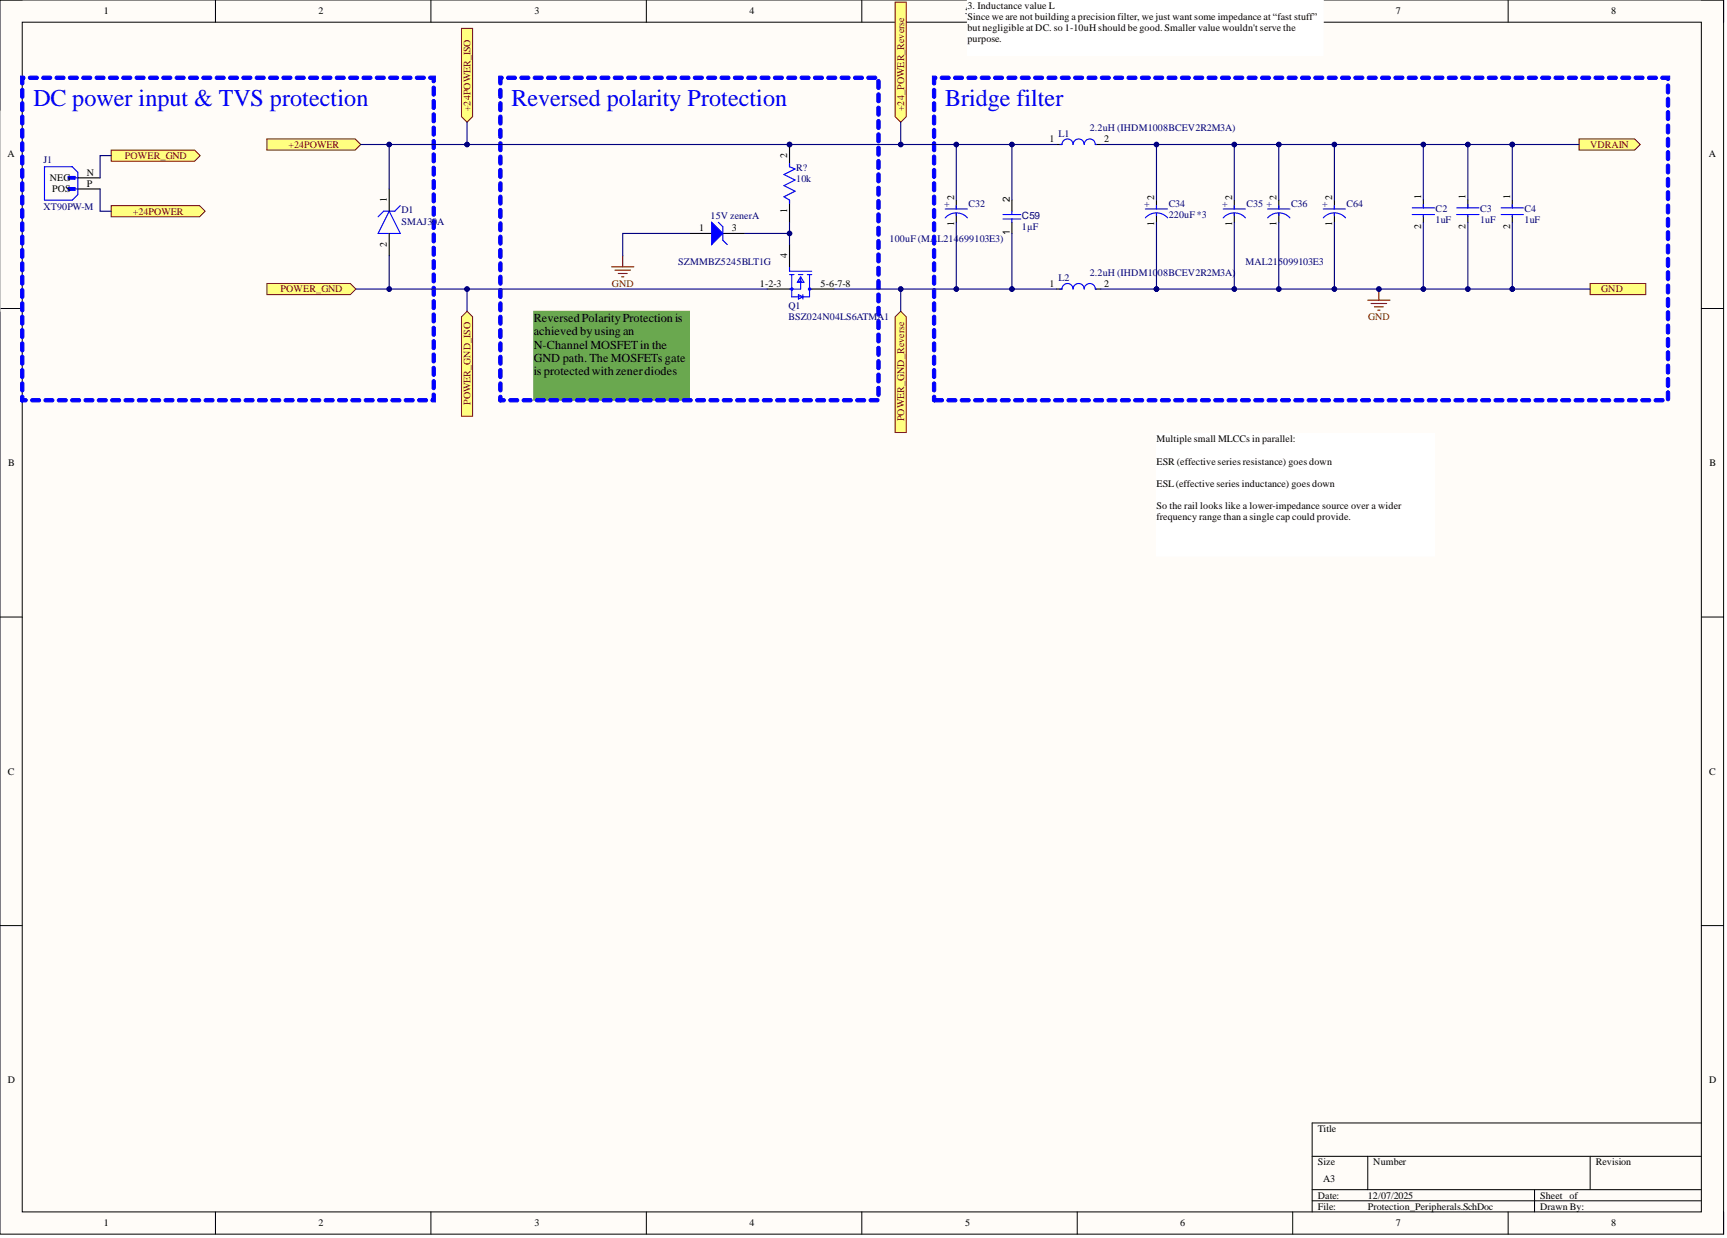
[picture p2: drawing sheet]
<svg xmlns="http://www.w3.org/2000/svg" width="393mm" height="282mm" viewBox="0 0 393 282" stroke-linecap="round" stroke-linejoin="round" font-family="sans-serif">
<defs><g id="words">
<g font-size="5.5" fill="#00f">
<text x="7.6" y="24.1">DC power input &amp; TVS protection</text>
<text x="116.5" y="24.1">Reversed polarity Protection</text>
<text x="215.3" y="24.1">Bridge filter</text>
</g>
<g font-size="2.8">
<text x="121.6" y="73.3">ReversedPolarityProtectionis</text>
<text x="121.6" y="76.4">achievedbyusingan</text>
<text x="121.6" y="79.4">N-Channel MOSFETin the</text>
<text x="121.6" y="82.4">GND path. The MOSFETs gate</text>
<text x="121.6" y="85.5">is protectedwithzenerdiodes</text>
</g>
<g font-size="2.3">
<text x="220.3" y="-.5">than the marketing current number.</text>
<text x="23.6" y="3.3">1</text>
<text x="72.5" y="3.3">2</text>
<text x="121.7" y="3.3">3</text>
<text x="170.7" y="3.3">4</text>
<text x="219.8" y="3.3">5</text>
<text x="220.3" y="2">3. Inductance value L</text>
<text x="220.3" y="4.5">Since we are not building a</text>
<text x="245.5" y="4.5">precision filter, we just want some impedance at “fast</text>
<text x="268.8" y="3.3">6</text>
<text x="294.7" y="4.5">stuff”</text>
<text x="317.9" y="3.3">7</text>
<text x="367" y="3.3">8</text>
<text x="220.3" y="7.1">but negligible at DC. so 1-10uH should be good. Smaller value wouldn't serve the</text>
<text x="220.3" y="9.6">purpose.</text>
<text x="1.7" y="35.9">A</text>
<text x="179.3" y="35.9" transform="rotate(-90 179.3 35.9)">2</text>
<text x="239" y="32.4">1</text>
<text x="251.5" y="32.4">2</text>
<text x="389.2" y="35.9">A</text>
<text x="11.3" y="41.3">NEG</text>
<text x="19.8" y="40">N</text>
<text x="11.9" y="43.8">POS</text>
<text x="19.8" y="42.5">P</text>
<text x="88.1" y="46.1" transform="rotate(-90 88.1 46.1)">1</text>
<text x="217.3" y="45.6" transform="rotate(-90 217.3 45.6)">2</text>
<text x="230" y="46.1" transform="rotate(-90 230 46.1)">2</text>
<text x="262.9" y="45.6" transform="rotate(-90 262.9 45.6)">2</text>
<text x="280.6" y="45.6" transform="rotate(-90 280.6 45.6)">2</text>
<text x="290.8" y="45.6" transform="rotate(-90 290.8 45.6)">2</text>
<text x="303.4" y="45.6" transform="rotate(-90 303.4 45.6)">2</text>
<text x="323.7" y="45.3" transform="rotate(-90 323.7 45.3)">1</text>
<text x="333.8" y="45.3" transform="rotate(-90 333.8 45.3)">1</text>
<text x="343.9" y="45.3" transform="rotate(-90 343.9 45.3)">1</text>
<text x="159.2" y="52.6">1</text>
<text x="166.7" y="52.6">3</text>
<text x="179.3" y="48.4" transform="rotate(-90 179.3 48.4)">1</text>
<text x="217.3" y="51.5" transform="rotate(-90 217.3 51.5)">1</text>
<text x="230" y="53.5" transform="rotate(-90 230 53.5)">1</text>
<text x="262.9" y="51.5" transform="rotate(-90 262.9 51.5)">1</text>
<text x="280.6" y="51.5" transform="rotate(-90 280.6 51.5)">1</text>
<text x="290.8" y="51.5" transform="rotate(-90 290.8 51.5)">1</text>
<text x="303.4" y="51.5" transform="rotate(-90 303.4 51.5)">1</text>
<text x="323.7" y="52.1" transform="rotate(-90 323.7 52.1)">2</text>
<text x="333.8" y="52.1" transform="rotate(-90 333.8 52.1)">2</text>
<text x="343.9" y="52.1" transform="rotate(-90 343.9 52.1)">2</text>
<text x="88.1" y="56.2" transform="rotate(-90 88.1 56.2)">2</text>
<text x="179.3" y="58.7" transform="rotate(-90 179.3 58.7)">4</text>
<text x="173.1" y="65.3">1-2-3</text>
<text x="186.9" y="65.3">5-6-7-8</text>
<text x="239" y="65.3">1</text>
<text x="251.5" y="65.3">2</text>
<text x="263.4" y="100.7">Multiple small MLCCs in parallel:</text>
<text x="1.9" y="106.1">B</text>
<text x="263.4" y="105.8">ESR (effective series resistance) goes down</text>
<text x="389.4" y="106.1">B</text>
<text x="263.4" y="110.9">ESL(effective series inductance) goes down</text>
<text x="263.4" y="115.9">So the rail looks like a lower-impedance source over a wider</text>
<text x="263.4" y="118.5">frequency range than a single cap could provide.</text>
<text x="1.8" y="176.4">C</text>
<text x="389.3" y="176.4">C</text>
<text x="1.8" y="246.6">D</text>
<text x="389.3" y="246.6">D</text>
<text x="300.1" y="257.7">Title</text>
<text x="300.1" y="265.3">Size</text>
<text x="301.4" y="269.1">A3</text>
<text x="312.8" y="265.3">Number</text>
<text x="363.4" y="265.3">Revision</text>
<text x="300.1" y="272.9">Date:</text>
<text x="300.1" y="275.4">File:</text>
<text x="311.5" y="272.9">12/07/2025</text>
<text x="311.5" y="275.4">Protection_Peripherals.SchDoc</text>
<text x="350.8" y="272.9">Sheet of</text>
<text x="350.8" y="275.4">Drawn By:</text>
<text x="23.6" y="279.2">1</text>
<text x="72.5" y="279.2">2</text>
<text x="121.7" y="279.2">3</text>
<text x="170.7" y="279.2">4</text>
<text x="219.8" y="279.2">5</text>
<text x="268.8" y="279.2">6</text>
<text x="317.9" y="279.2">7</text>
<text x="367" y="279.2">8</text>
</g>
<g font-size="2.3" fill="#800000">
<text x="107.1" y="25.3" transform="rotate(-90 107.1 25.3)">+24POWER_ISO</text>
<text x="205.9" y="25.3" transform="rotate(-90 205.9 25.3)">+24_POWER_Reverse</text>
<text x="65.7" y="33.7">+24POWER</text>
<text x="362.2" y="33.7">VDRAIN</text>
<text x="28.5" y="36.2">POWER_GND</text>
<text x="30.2" y="48.9">+24POWER</text>
<text x="139.4" y="65.3">GND</text>
<text x="63.9" y="66.6">POWER_GND</text>
<text x="364.7" y="66.6">GND</text>
<text x="311.6" y="72.9">GND</text>
<text x="107.1" y="92.2" transform="rotate(-90 107.1 92.2)">POWER_GND_ISO</text>
<text x="205.9" y="95.9" transform="rotate(-90 205.9 95.9)">POWER_GND_Reverse</text>
</g>
<g font-size="2.3" fill="#000080">
<text x="248.2" y="29.9">2.2uH (IHDM1008BCEV2R2M3A)</text>
<text x="241.1" y="31.1">L1</text>
<text x="9.9" y="37.2">J1</text>
<text x="181.3" y="39">R?</text>
<text x="181.3" y="41.5">10k</text>
<text x="9.9" y="47.8">XT90PW-M</text>
<text x="215" y="47.1">+</text>
<text x="220.6" y="47.1">C32</text>
<text x="260.6" y="47.1">+</text>
<text x="266.2" y="47.1">C34</text>
<text x="278.3" y="47.1">+</text>
<text x="283.9" y="47.1">C35 +</text>
<text x="294" y="47.1">C36</text>
<text x="301.1" y="47.1">+</text>
<text x="306.7" y="47.1">C64</text>
<text x="91.4" y="48.6">D1</text>
<text x="91.4" y="51.1">SMAJ30A</text>
<text x="161.8" y="49.9">15V zenerA</text>
<text x="232.8" y="52.4">1µF</text>
<text x="232.8" y="49.9">C59</text>
<text x="266.2" y="49.6">220uF *3</text>
<text x="327" y="48.3">C2</text>
<text x="327" y="50.9">1uF</text>
<text x="337.1" y="48.3">C3</text>
<text x="337.1" y="50.9">1uF</text>
<text x="347.2" y="48.3">C4</text>
<text x="347.2" y="50.9">1uF</text>
<text x="202.6" y="55.2">100uF (MAL214</text>
<text x="218.4" y="55.2">699103E3)</text>
<text x="154.5" y="60.2">SZMMBZ5245BLT1G</text>
<text x="241.1" y="64">L2</text>
<text x="248.2" y="62.8">2.2uH (IHDM10</text>
<text x="263.7" y="62.8">08BCEV2R2M3A)</text>
<text x="283.7" y="60.2">MAL215099103E3</text>
<text x="179.6" y="70.4">Q1</text>
<text x="179.6" y="72.9">BSZ024N04LS6ATMA1</text>
</g>
</g></defs>
<path d="M0 0h392.6v281h-392.6z" fill-rule="evenodd" fill="#fffcf8"/>
<path d="M0 0h392.6v281h-392.6z" fill="none" stroke="#000" stroke-width=".23"/>
<path d="M5.1 5.1h382.4v270.8h-382.4z" fill-rule="evenodd" fill="#fffcf8"/>
<g fill="none" stroke="#000" stroke-width=".23">
<path d="M0 0h5.1M49.1 0v5.1M98.1 0v5.1M147.2 0v5.1M196.3 0v5.1M245.4 0v5.1M294.4 0v5.1M343.5 0v5.1M387.5 0h5.1v5.1M5.1 5.1h382.4v270.8h-382.4zM0 70.2h5.1M387.5 70.2h5.1"/>
<path d="M0 140.5h5.1M387.5 140.5h5.1M0 210.7h5.1M387.5 210.7h5.1M387.5 255.7h-88.6v20.2M49.1 275.9v5.1M98.1 275.9v5.1M147.2 275.9v5.1M196.3 275.9v5.1M245.4 275.9v5.1M294.4 275.9v5.1M298.9 263.3h88.6"/>
<path d="M298.9 270.9h88.6M298.9 273.4h88.6M311.5 263.3v7.6M343.5 275.9v5.1M349.5 270.9v5M362.2 263.3v7.6M392.6 275.9v5.1"/>
</g>
<path d="M105.1 6.5h2.5v20.1l-1.2 1.2-1.3-1.2z" fill-rule="evenodd" fill="#ffff80"/>
<path d="M105.1 6.5h2.5v20.1l-1.2 1.2-1.3-1.2z" fill="none" stroke="#800000" stroke-width=".23"/>
<path d="M141.8 58.2v2.5M139.3 60.7h5.1M140.1 61.5h3.5M140.8 62.3h2M141.6 63h.5" fill="none" stroke="#800000" stroke-width=".25"/>
<path d="M105.1 72.1l1.3-1.2 1.2 1.2v22.7h-2.5z" fill-rule="evenodd" fill="#ffff80"/>
<path d="M105.1 72.1l1.3-1.2 1.2 1.2v22.7h-2.5z" fill="none" stroke="#800000" stroke-width=".23"/>
<path d="M203.9 72.1l1.3-1.2 1.2 1.2v26.4h-2.5z" fill-rule="evenodd" fill="#ffff80"/>
<path d="M203.9 72.1l1.3-1.2 1.2 1.2v26.4h-2.5z" fill="none" stroke="#800000" stroke-width=".23"/>
<path d="M203.9 .5h2.5v26.1l-1.2 1.2-1.3-1.2z" fill-rule="evenodd" fill="#ffff80"/>
<path d="M203.9 .5h2.5v26.1l-1.2 1.2-1.3-1.2z" fill="none" stroke="#800000" stroke-width=".23"/>
<path d="M121.6 70.9h35.4v20.2h-35.4z" fill-rule="evenodd" fill="#6aa84f"/>
<path d="M121.6 70.9h35.4v20.2h-35.4z" fill="none" stroke="#6aa84f" stroke-width=".23"/>
<path d="M157 53.2h5.1M164.6 53.2h5.1" fill="none" stroke="#000" stroke-width=".25"/>
<path d="M162.1 50.6l2.5 2.6-2.5 2.5z" fill="#00f"/>
<path d="M162.1 50.6l2.5 2.6-2.5 2.5zM163.6 50.6l1 1v3.1l1 1" fill="none" stroke="#00f" stroke-width=".25"/>
<path d="M15.5 42.7h1.6v.6h-1.6z" fill-rule="evenodd" fill="#00f"/>
<path d="M15.5 42.7h1.6v.6h-1.6z" fill="none" stroke="#00f" stroke-width=".25"/>
<path d="M15.5 40.2h1.6v.6h-1.6z" fill-rule="evenodd" fill="#00f"/>
<path d="M10.1 38h6.4l1.2 1.2v5.1l-1.2 1.3h-6.4zM15.5 40.2h1.6v.6h-1.6zM15.8 43h1.9M15.8 40.5h1.9" fill="none" stroke="#00f" stroke-width=".25"/>
<path d="M17.7 43h5.1M17.7 40.5h5.1" fill="none" stroke="#000" stroke-width=".25"/>
<path d="M25.3 46.8h20.2l1.2 1.3-1.2 1.3h-20.2z" fill-rule="evenodd" fill="#ffff80"/>
<path d="M25.3 46.8h20.2l1.2 1.3-1.2 1.3h-20.2z" fill="none" stroke="#800000" stroke-width=".23"/>
<path d="M25.3 34.2h19l1.3 1.2-1.3 1.3h-19z" fill-rule="evenodd" fill="#ffff80"/>
<path d="M25.3 34.2h19l1.3 1.2-1.3 1.3h-19z" fill="none" stroke="#800000" stroke-width=".23"/>
<path d="M60.8 64.5h19l1.2 1.3-1.2 1.3h-19z" fill-rule="evenodd" fill="#ffff80"/>
<path d="M60.8 64.5h19l1.2 1.3-1.2 1.3h-19z" fill="none" stroke="#800000" stroke-width=".23"/>
<path d="M60.8 31.6h20.1l1.3 1.3-1.3 1.3h-20.1z" fill-rule="evenodd" fill="#ffff80"/>
<path d="M60.8 31.6h20.1l1.3 1.3-1.3 1.3h-20.1z" fill="none" stroke="#800000" stroke-width=".23"/>
<g fill="#00f" stroke="#00f" stroke-width=".23">
<path d="M4.7 90.2a.38 .38 0 0 1 .5-.2 .38 .38 0 0 1 .2 .4v.7a.38 .38 0 0 1-.3 .4 .38 .38 0 0 1-.4-.4zM4.7 87.1a.38 .38 0 0 1 .5-.1 .38 .38 0 0 1 .2 .3v1.5a.38 .38 0 0 1-.3 .4 .38 .38 0 0 1-.4-.4zM4.7 84.1a.38 .38 0 0 1 .5-.2 .38 .38 0 0 1 .2 .4v1.5a.38 .38 0 0 1-.3 .4 .38 .38 0 0 1-.4-.4zM4.7 81.1a.38 .38 0 0 1 .5-.2 .38 .38 0 0 1 .2 .4v1.5a.38 .38 0 0 1-.3 .4 .38 .38 0 0 1-.4-.4zM4.7 78a.38 .38 0 0 1 .5-.2 .38 .38 0 0 1 .2 .4v1.5a.38 .38 0 0 1-.3 .4 .38 .38 0 0 1-.4-.4zM4.7 75a.38 .38 0 0 1 .5-.2 .38 .38 0 0 1 .2 .4v1.5a.38 .38 0 0 1-.3 .4 .38 .38 0 0 1-.4-.4zM4.7 72a.38 .38 0 0 1 .5-.2 .38 .38 0 0 1 .2 .3v1.6a.38 .38 0 0 1-.3 .3 .38 .38 0 0 1-.4-.3zM4.7 68.9a.38 .38 0 0 1 .5-.2 .38 .38 0 0 1 .2 .4v1.5a.38 .38 0 0 1-.3 .4 .38 .38 0 0 1-.4-.4zM4.7 65.9a.38 .38 0 0 1 .5-.2 .38 .38 0 0 1 .2 .4v1.5a.38 .38 0 0 1-.3 .4 .38 .38 0 0 1-.4-.4zM4.7 62.8a.38 .38 0 0 1 .5-.1 .38 .38 0 0 1 .2 .3v1.5a.38 .38 0 0 1-.3 .4 .38 .38 0 0 1-.4-.4zM4.7 59.8a.38 .38 0 0 1 .5-.2 .38 .38 0 0 1 .2 .4v1.5a.38 .38 0 0 1-.3 .4 .38 .38 0 0 1-.4-.4zM4.7 56.8a.38 .38 0 0 1 .5-.2 .38 .38 0 0 1 .2 .4v1.5a.38 .38 0 0 1-.3 .3 .38 .38 0 0 1-.4-.3zM4.7 53.7a.38 .38 0 0 1 .5-.2 .38 .38 0 0 1 .2 .4v1.5a.38 .38 0 0 1-.3 .4 .38 .38 0 0 1-.4-.4zM4.7 50.7a.38 .38 0 0 1 .5-.2 .38 .38 0 0 1 .2 .4v1.5a.38 .38 0 0 1-.3 .4 .38 .38 0 0 1-.4-.4zM4.7 47.6a.38 .38 0 0 1 .5-.1 .38 .38 0 0 1 .2 .3v1.6a.38 .38 0 0 1-.3 .3 .38 .38 0 0 1-.4-.3zM4.7 44.6a.38 .38 0 0 1 .5-.2 .38 .38 0 0 1 .2 .4v1.5a.38 .38 0 0 1-.3 .4 .38 .38 0 0 1-.4-.4zM4.7 41.6a.38 .38 0 0 1 .5-.2 .38 .38 0 0 1 .2 .4v1.5a.38 .38 0 0 1-.3 .4 .38 .38 0 0 1-.4-.4zM4.7 38.5a.38 .38 0 0 1 .5-.1 .38 .38 0 0 1 .2 .3v1.5a.38 .38 0 0 1-.3 .4 .38 .38 0 0 1-.4-.4zM4.7 35.5a.38 .38 0 0 1 .5-.2 .38 .38 0 0 1 .2 .4v1.5a.38 .38 0 0 1-.3 .4 .38 .38 0 0 1-.4-.4zM4.7 32.5a.38 .38 0 0 1 .5-.2 .38 .38 0 0 1 .2 .3v1.6a.38 .38 0 0 1-.3 .3 .38 .38 0 0 1-.4-.3zM4.7 29.4a.38 .38 0 0 1 .5-.2 .38 .38 0 0 1 .2 .4v1.5a.38 .38 0 0 1-.3 .4 .38 .38 0 0 1-.4-.4zM4.7 26.4a.38 .38 0 0 1 .5-.2 .38 .38 0 0 1 .2 .4v1.5a.38 .38 0 0 1-.3 .4 .38 .38 0 0 1-.4-.4zM4.7 23.3a.38 .38 0 0 1 .5-.1 .38 .38 0 0 1 .2 .3v1.6a.38 .38 0 0 1-.3 .3 .38 .38 0 0 1-.4-.3zM4.7 20.3a.38 .38 0 0 1 .5-.2 .38 .38 0 0 1 .2 .4v1.5a.38 .38 0 0 1-.3 .4 .38 .38 0 0 1-.4-.4zM4.7 17.3h.6a.38 .38 0 0 1 .4 .4 .38 .38 0 0 1-.4 .4h-.2l.3-.4v1.3a.38 .38 0 0 1-.3 .4 .38 .38 0 0 1-.4-.4zM6.5 17.5l.3-.2h1.6a.38 .38 0 0 1 .3 .4 .38 .38 0 0 1-.3 .4h-1.6a.38 .38 0 0 1-.3-.6zM9.6 17.5l.3-.2h1.5a.38 .38 0 0 1 .4 .4 .38 .38 0 0 1-.4 .4h-1.5a.38 .38 0 0 1-.3-.6zM12.6 17.5l.3-.2h1.5a.38 .38 0 0 1 .4 .4 .38 .38 0 0 1-.4 .4h-1.5a.38 .38 0 0 1-.3-.6zM15.6 17.5l.4-.2h1.5a.38 .38 0 0 1 .4 .4 .38 .38 0 0 1-.4 .4h-1.5a.38 .38 0 0 1-.4-.6zM18.7 17.5l.3-.2h1.5a.38 .38 0 0 1 .4 .4 .38 .38 0 0 1-.4 .4h-1.5a.38 .38 0 0 1-.3-.6zM21.7 17.5l.3-.2h1.6a.38 .38 0 0 1 .3 .4 .38 .38 0 0 1-.3 .4h-1.6a.38 .38 0 0 1-.3-.6zM24.7 17.5l.4-.2h1.5a.38 .38 0 0 1 .4 .4 .38 .38 0 0 1-.4 .4h-1.5a.38 .38 0 0 1-.4-.6zM27.8 17.5l.3-.2h1.5a.38 .38 0 0 1 .4 .4 .38 .38 0 0 1-.4 .4h-1.5a.38 .38 0 0 1-.3-.6zM30.8 17.5l.4-.2h1.5a.38 .38 0 0 1 .4 .4 .38 .38 0 0 1-.4 .4h-1.5a.38 .38 0 0 1-.4-.6zM33.9 17.5l.3-.2h1.5a.38 .38 0 0 1 .4 .4 .38 .38 0 0 1-.4 .4h-1.5a.38 .38 0 0 1-.3-.6zM36.9 17.5l.3-.2h1.6a.38 .38 0 0 1 .3 .4 .38 .38 0 0 1-.3 .4h-1.6a.38 .38 0 0 1-.3-.6zM39.9 17.5l.4-.2h1.5a.38 .38 0 0 1 .4 .4 .38 .38 0 0 1-.4 .4h-1.5a.38 .38 0 0 1-.4-.6zM43 17.5l.3-.2h1.5a.38 .38 0 0 1 .4 .4 .38 .38 0 0 1-.4 .4h-1.5a.38 .38 0 0 1-.3-.6zM46 17.5l.3-.2h1.6a.38 .38 0 0 1 .3 .4 .38 .38 0 0 1-.3 .4h-1.6a.38 .38 0 0 1-.3-.6zM49.1 17.5l.3-.2h1.5a.38 .38 0 0 1 .4 .4 .38 .38 0 0 1-.4 .4h-1.5a.38 .38 0 0 1-.3-.6zM52.1 17.5l.3-.2h1.5a.38 .38 0 0 1 .4 .4 .38 .38 0 0 1-.4 .4h-1.5a.38 .38 0 0 1-.3-.6zM55.1 17.5l.4-.2h1.5a.38 .38 0 0 1 .4 .4 .38 .38 0 0 1-.4 .4h-1.5a.38 .38 0 0 1-.4-.6zM58.2 17.5l.3-.2h1.5a.38 .38 0 0 1 .4 .4 .38 .38 0 0 1-.4 .4h-1.5a.38 .38 0 0 1-.3-.6zM61.2 17.5l.3-.2h1.6a.38 .38 0 0 1 .3 .4 .38 .38 0 0 1-.3 .4h-1.6a.38 .38 0 0 1-.3-.6zM64.3 17.5l.3-.2h1.5a.38 .38 0 0 1 .4 .4 .38 .38 0 0 1-.4 .4h-1.5a.38 .38 0 0 1-.3-.6zM67.3 17.5l.3-.2h1.5a.38 .38 0 0 1 .4 .4 .38 .38 0 0 1-.4 .4h-1.5a.38 .38 0 0 1-.3-.6zM70.3 17.5l.4-.2h1.5a.38 .38 0 0 1 .4 .4 .38 .38 0 0 1-.4 .4h-1.5a.38 .38 0 0 1-.4-.6zM73.4 17.5l.3-.2h1.5a.38 .38 0 0 1 .4 .4 .38 .38 0 0 1-.4 .4h-1.5a.38 .38 0 0 1-.3-.6zM76.4 17.5l.3-.2h1.6a.38 .38 0 0 1 .3 .4 .38 .38 0 0 1-.3 .4h-1.6a.38 .38 0 0 1-.3-.6zM79.5 17.5l.3-.2h1.5a.38 .38 0 0 1 .4 .4 .38 .38 0 0 1-.4 .4h-1.5a.38 .38 0 0 1-.3-.6zM82.5 17.5l.3-.2h1.5a.38 .38 0 0 1 .4 .4 .38 .38 0 0 1-.4 .4h-1.5a.38 .38 0 0 1-.3-.6zM85.5 17.5l.4-.2h1.5a.38 .38 0 0 1 .4 .4 .38 .38 0 0 1-.4 .4h-1.5a.38 .38 0 0 1-.4-.6zM88.6 17.5l.3-.2h1.5a.38 .38 0 0 1 .4 .4 .38 .38 0 0 1-.4 .4h-1.5a.38 .38 0 0 1-.3-.6zM91.6 17.5l.3-.2h1.6a.38 .38 0 0 1 .3 .4 .38 .38 0 0 1-.3 .4h-1.6a.38 .38 0 0 1-.3-.6zM94.6 17.5l.4-.2h1.5a.38 .38 0 0 1 .4 .4 .38 .38 0 0 1-.4 .4h-1.5a.38 .38 0 0 1-.4-.6zM97.7 17.5l.3-.2h1.2v1.2a.38 .38 0 0 1-.4 .4 .38 .38 0 0 1-.4-.4v-.8l.4 .4h-.8a.38 .38 0 0 1-.3-.6zM98.4 19.8a.38 .38 0 0 1 .5-.2 .38 .38 0 0 1 .3 .4v1.5a.38 .38 0 0 1-.4 .4 .38 .38 0 0 1-.4-.4zM98.4 22.8a.38 .38 0 0 1 .5-.1 .38 .38 0 0 1 .3 .3v1.5a.38 .38 0 0 1-.4 .4 .38 .38 0 0 1-.4-.4zM98.4 25.9a.38 .38 0 0 1 .5-.2 .38 .38 0 0 1 .3 .4v1.5a.38 .38 0 0 1-.4 .4 .38 .38 0 0 1-.4-.4zM98.4 28.9a.38 .38 0 0 1 .5-.2 .38 .38 0 0 1 .3 .4v1.5a.38 .38 0 0 1-.4 .4 .38 .38 0 0 1-.4-.4zM98.4 32a.38 .38 0 0 1 .5-.2 .38 .38 0 0 1 .3 .3v1.6a.38 .38 0 0 1-.4 .3 .38 .38 0 0 1-.4-.3zM98.4 35a.38 .38 0 0 1 .5-.2 .38 .38 0 0 1 .3 .4v1.5a.38 .38 0 0 1-.4 .4 .38 .38 0 0 1-.4-.4zM98.4 38a.38 .38 0 0 1 .5-.1 .38 .38 0 0 1 .3 .3v1.5a.38 .38 0 0 1-.4 .4 .38 .38 0 0 1-.4-.4zM98.4 41.1a.38 .38 0 0 1 .5-.2 .38 .38 0 0 1 .3 .4v1.5a.38 .38 0 0 1-.4 .4 .38 .38 0 0 1-.4-.4zM98.4 44.1a.38 .38 0 0 1 .5-.2 .38 .38 0 0 1 .3 .4v1.5a.38 .38 0 0 1-.4 .4 .38 .38 0 0 1-.4-.4zM98.4 47.1a.38 .38 0 0 1 .5-.1 .38 .38 0 0 1 .3 .3v1.6a.38 .38 0 0 1-.4 .3 .38 .38 0 0 1-.4-.3zM98.4 50.2a.38 .38 0 0 1 .5-.2 .38 .38 0 0 1 .3 .4v1.5a.38 .38 0 0 1-.4 .4 .38 .38 0 0 1-.4-.4zM98.4 53.2a.38 .38 0 0 1 .5-.2 .38 .38 0 0 1 .3 .4v1.5a.38 .38 0 0 1-.4 .4 .38 .38 0 0 1-.4-.4zM98.4 56.3a.38 .38 0 0 1 .5-.2 .38 .38 0 0 1 .3 .3v1.6a.38 .38 0 0 1-.4 .3 .38 .38 0 0 1-.4-.3zM98.4 59.3a.38 .38 0 0 1 .5-.2 .38 .38 0 0 1 .3 .4v1.5a.38 .38 0 0 1-.4 .4 .38 .38 0 0 1-.4-.4zM98.4 62.3a.38 .38 0 0 1 .5-.1 .38 .38 0 0 1 .3 .3v1.5a.38 .38 0 0 1-.4 .4 .38 .38 0 0 1-.4-.4zM98.4 65.4a.38 .38 0 0 1 .5-.2 .38 .38 0 0 1 .3 .4v1.5a.38 .38 0 0 1-.4 .4 .38 .38 0 0 1-.4-.4zM98.4 68.4a.38 .38 0 0 1 .5-.2 .38 .38 0 0 1 .3 .4v1.5a.38 .38 0 0 1-.4 .4 .38 .38 0 0 1-.4-.4zM98.4 71.4a.38 .38 0 0 1 .5-.1 .38 .38 0 0 1 .3 .3v1.6a.38 .38 0 0 1-.4 .3 .38 .38 0 0 1-.4-.3zM98.4 74.5a.38 .38 0 0 1 .5-.2 .38 .38 0 0 1 .3 .4v1.5a.38 .38 0 0 1-.4 .4 .38 .38 0 0 1-.4-.4zM98.4 77.5a.38 .38 0 0 1 .5-.2 .38 .38 0 0 1 .3 .4v1.5a.38 .38 0 0 1-.4 .4 .38 .38 0 0 1-.4-.4zM98.4 80.6a.38 .38 0 0 1 .5-.2 .38 .38 0 0 1 .3 .3v1.6a.38 .38 0 0 1-.4 .3 .38 .38 0 0 1-.4-.3zM98.4 83.6a.38 .38 0 0 1 .5-.2 .38 .38 0 0 1 .3 .4v1.5a.38 .38 0 0 1-.4 .4 .38 .38 0 0 1-.4-.4zM98.4 86.6a.38 .38 0 0 1 .5-.1 .38 .38 0 0 1 .3 .3v1.5a.38 .38 0 0 1-.4 .4 .38 .38 0 0 1-.4-.4zM98.4 89.7a.38 .38 0 0 1 .5-.2 .38 .38 0 0 1 .3 .4v1.6h-.7a.38 .38 0 0 1-.4-.4 .38 .38 0 0 1 .4-.4h.3l-.4 .4zM95.2 90.9l.3-.2h1.5a.38 .38 0 0 1 .4 .4 .38 .38 0 0 1-.4 .4h-1.5a.38 .38 0 0 1-.3-.6zM92.1 90.9l.3-.2h1.6a.38 .38 0 0 1 .3 .4 .38 .38 0 0 1-.3 .4h-1.6a.38 .38 0 0 1-.3-.6zM89.1 90.9l.3-.2h1.5a.38 .38 0 0 1 .4 .4 .38 .38 0 0 1-.4 .4h-1.5a.38 .38 0 0 1-.3-.6zM86 90.9l.4-.2h1.5a.38 .38 0 0 1 .4 .4 .38 .38 0 0 1-.4 .4h-1.5a.38 .38 0 0 1-.4-.6zM83 90.9l.3-.2h1.5a.38 .38 0 0 1 .4 .4 .38 .38 0 0 1-.4 .4h-1.5a.38 .38 0 0 1-.3-.6zM80 90.9l.3-.2h1.5a.38 .38 0 0 1 .4 .4 .38 .38 0 0 1-.4 .4h-1.5a.38 .38 0 0 1-.3-.6zM76.9 90.9l.3-.2h1.6a.38 .38 0 0 1 .3 .4 .38 .38 0 0 1-.3 .4h-1.6a.38 .38 0 0 1-.3-.6zM73.9 90.9l.3-.2h1.5a.38 .38 0 0 1 .4 .4 .38 .38 0 0 1-.4 .4h-1.5a.38 .38 0 0 1-.3-.6zM70.8 90.9l.4-.2h1.5a.38 .38 0 0 1 .4 .4 .38 .38 0 0 1-.4 .4h-1.5a.38 .38 0 0 1-.4-.6zM67.8 90.9l.3-.2h1.5a.38 .38 0 0 1 .4 .4 .38 .38 0 0 1-.4 .4h-1.5a.38 .38 0 0 1-.3-.6zM64.8 90.9l.3-.2h1.5a.38 .38 0 0 1 .4 .4 .38 .38 0 0 1-.4 .4h-1.5a.38 .38 0 0 1-.3-.6zM61.7 90.9l.4-.2h1.5a.38 .38 0 0 1 .4 .4 .38 .38 0 0 1-.4 .4h-1.5a.38 .38 0 0 1-.4-.6zM58.7 90.9l.3-.2h1.5a.38 .38 0 0 1 .4 .4 .38 .38 0 0 1-.4 .4h-1.5a.38 .38 0 0 1-.3-.6zM55.6 90.9l.4-.2h1.5a.38 .38 0 0 1 .4 .4 .38 .38 0 0 1-.4 .4h-1.5a.38 .38 0 0 1-.4-.6zM52.6 90.9l.3-.2h1.6a.38 .38 0 0 1 .3 .4 .38 .38 0 0 1-.3 .4h-1.6a.38 .38 0 0 1-.3-.6zM49.6 90.9l.3-.2h1.5a.38 .38 0 0 1 .4 .4 .38 .38 0 0 1-.4 .4h-1.5a.38 .38 0 0 1-.3-.6zM46.5 90.9l.4-.2h1.5a.38 .38 0 0 1 .4 .4 .38 .38 0 0 1-.4 .4h-1.5a.38 .38 0 0 1-.4-.6zM43.5 90.9l.3-.2h1.5a.38 .38 0 0 1 .4 .4 .38 .38 0 0 1-.4 .4h-1.5a.38 .38 0 0 1-.3-.6zM40.4 90.9l.4-.2h1.5a.38 .38 0 0 1 .4 .4 .38 .38 0 0 1-.4 .4h-1.5a.38 .38 0 0 1-.4-.6zM37.4 90.9l.3-.2h1.6a.38 .38 0 0 1 .3 .4 .38 .38 0 0 1-.3 .4h-1.6a.38 .38 0 0 1-.3-.6zM34.4 90.9l.3-.2h1.5a.38 .38 0 0 1 .4 .4 .38 .38 0 0 1-.4 .4h-1.5a.38 .38 0 0 1-.3-.6zM31.3 90.9l.4-.2h1.5a.38 .38 0 0 1 .4 .4 .38 .38 0 0 1-.4 .4h-1.5a.38 .38 0 0 1-.4-.6zM28.3 90.9l.3-.2h1.5a.38 .38 0 0 1 .4 .4 .38 .38 0 0 1-.4 .4h-1.5a.38 .38 0 0 1-.3-.6zM25.3 90.9l.3-.2h1.5a.38 .38 0 0 1 .4 .4 .38 .38 0 0 1-.4 .4h-1.5a.38 .38 0 0 1-.3-.6zM22.2 90.9l.3-.2h1.6a.38 .38 0 0 1 .3 .4 .38 .38 0 0 1-.3 .4h-1.6a.38 .38 0 0 1-.3-.6zM19.2 90.9l.3-.2h1.5a.38 .38 0 0 1 .4 .4 .38 .38 0 0 1-.4 .4h-1.5a.38 .38 0 0 1-.3-.6zM16.1 90.9l.4-.2h1.5a.38 .38 0 0 1 .4 .4 .38 .38 0 0 1-.4 .4h-1.5a.38 .38 0 0 1-.4-.6zM13.1 90.9l.3-.2h1.5a.38 .38 0 0 1 .4 .4 .38 .38 0 0 1-.4 .4h-1.5a.38 .38 0 0 1-.3-.6zM10.1 90.9l.3-.2h1.5a.38 .38 0 0 1 .4 .4 .38 .38 0 0 1-.4 .4h-1.5a.38 .38 0 0 1-.3-.6zM7 90.9l.3-.2h1.6a.38 .38 0 0 1 .3 .4 .38 .38 0 0 1-.3 .4h-1.6a.38 .38 0 0 1-.3-.6zM4.7 90.9l.4-.2h.7a.38 .38 0 0 1 .4 .4 .38 .38 0 0 1-.4 .4h-.7a.38 .38 0 0 1-.4-.6z"/>
<path d="M113.6 90.2a.38 .38 0 0 1 .5-.2 .38 .38 0 0 1 .3 .4v.7a.38 .38 0 0 1-.4 .4 .38 .38 0 0 1-.4-.4zM113.6 87.1a.38 .38 0 0 1 .5-.1 .38 .38 0 0 1 .3 .3v1.5a.38 .38 0 0 1-.4 .4 .38 .38 0 0 1-.4-.4zM113.6 84.1a.38 .38 0 0 1 .5-.2 .38 .38 0 0 1 .3 .4v1.5a.38 .38 0 0 1-.4 .4 .38 .38 0 0 1-.4-.4zM113.6 81.1a.38 .38 0 0 1 .5-.2 .38 .38 0 0 1 .3 .4v1.5a.38 .38 0 0 1-.4 .4 .38 .38 0 0 1-.4-.4zM113.6 78a.38 .38 0 0 1 .5-.2 .38 .38 0 0 1 .3 .4v1.5a.38 .38 0 0 1-.4 .4 .38 .38 0 0 1-.4-.4zM113.6 75a.38 .38 0 0 1 .5-.2 .38 .38 0 0 1 .3 .4v1.5a.38 .38 0 0 1-.4 .4 .38 .38 0 0 1-.4-.4zM113.6 72a.38 .38 0 0 1 .5-.2 .38 .38 0 0 1 .3 .3v1.6a.38 .38 0 0 1-.4 .3 .38 .38 0 0 1-.4-.3zM113.6 68.9a.38 .38 0 0 1 .5-.2 .38 .38 0 0 1 .3 .4v1.5a.38 .38 0 0 1-.4 .4 .38 .38 0 0 1-.4-.4zM113.6 65.9a.38 .38 0 0 1 .5-.2 .38 .38 0 0 1 .3 .4v1.5a.38 .38 0 0 1-.4 .4 .38 .38 0 0 1-.4-.4zM113.6 62.8a.38 .38 0 0 1 .5-.1 .38 .38 0 0 1 .3 .3v1.5a.38 .38 0 0 1-.4 .4 .38 .38 0 0 1-.4-.4zM113.6 59.8a.38 .38 0 0 1 .5-.2 .38 .38 0 0 1 .3 .4v1.5a.38 .38 0 0 1-.4 .4 .38 .38 0 0 1-.4-.4zM113.6 56.8a.38 .38 0 0 1 .5-.2 .38 .38 0 0 1 .3 .4v1.5a.38 .38 0 0 1-.4 .3 .38 .38 0 0 1-.4-.3zM113.6 53.7a.38 .38 0 0 1 .5-.2 .38 .38 0 0 1 .3 .4v1.5a.38 .38 0 0 1-.4 .4 .38 .38 0 0 1-.4-.4zM113.6 50.7a.38 .38 0 0 1 .5-.2 .38 .38 0 0 1 .3 .4v1.5a.38 .38 0 0 1-.4 .4 .38 .38 0 0 1-.4-.4zM113.6 47.6a.38 .38 0 0 1 .5-.1 .38 .38 0 0 1 .3 .3v1.6a.38 .38 0 0 1-.4 .3 .38 .38 0 0 1-.4-.3zM113.6 44.6a.38 .38 0 0 1 .5-.2 .38 .38 0 0 1 .3 .4v1.5a.38 .38 0 0 1-.4 .4 .38 .38 0 0 1-.4-.4zM113.6 41.6a.38 .38 0 0 1 .5-.2 .38 .38 0 0 1 .3 .4v1.5a.38 .38 0 0 1-.4 .4 .38 .38 0 0 1-.4-.4zM113.6 38.5a.38 .38 0 0 1 .5-.1 .38 .38 0 0 1 .3 .3v1.5a.38 .38 0 0 1-.4 .4 .38 .38 0 0 1-.4-.4zM113.6 35.5a.38 .38 0 0 1 .5-.2 .38 .38 0 0 1 .3 .4v1.5a.38 .38 0 0 1-.4 .4 .38 .38 0 0 1-.4-.4zM113.6 32.5a.38 .38 0 0 1 .5-.2 .38 .38 0 0 1 .3 .3v1.6a.38 .38 0 0 1-.4 .3 .38 .38 0 0 1-.4-.3zM113.6 29.4a.38 .38 0 0 1 .5-.2 .38 .38 0 0 1 .3 .4v1.5a.38 .38 0 0 1-.4 .4 .38 .38 0 0 1-.4-.4zM113.6 26.4a.38 .38 0 0 1 .5-.2 .38 .38 0 0 1 .3 .4v1.5a.38 .38 0 0 1-.4 .4 .38 .38 0 0 1-.4-.4zM113.6 23.3a.38 .38 0 0 1 .5-.1 .38 .38 0 0 1 .3 .3v1.6a.38 .38 0 0 1-.4 .3 .38 .38 0 0 1-.4-.3zM113.6 20.3a.38 .38 0 0 1 .5-.2 .38 .38 0 0 1 .3 .4v1.5a.38 .38 0 0 1-.4 .4 .38 .38 0 0 1-.4-.4zM113.6 17.3h.6a.38 .38 0 0 1 .4 .4 .38 .38 0 0 1-.4 .4h-.2l.4-.4v1.3a.38 .38 0 0 1-.4 .4 .38 .38 0 0 1-.4-.4zM115.4 17.5l.3-.2h1.6a.38 .38 0 0 1 .3 .4 .38 .38 0 0 1-.3 .4h-1.6a.38 .38 0 0 1-.3-.6zM118.5 17.5l.3-.2h1.5a.38 .38 0 0 1 .4 .4 .38 .38 0 0 1-.4 .4h-1.5a.38 .38 0 0 1-.3-.6zM121.5 17.5l.3-.2h1.5a.38 .38 0 0 1 .4 .4 .38 .38 0 0 1-.4 .4h-1.5a.38 .38 0 0 1-.3-.6zM124.5 17.5l.4-.2h1.5a.38 .38 0 0 1 .4 .4 .38 .38 0 0 1-.4 .4h-1.5a.38 .38 0 0 1-.4-.6zM127.6 17.5l.3-.2h1.5a.38 .38 0 0 1 .4 .4 .38 .38 0 0 1-.4 .4h-1.5a.38 .38 0 0 1-.3-.6zM130.6 17.5l.3-.2h1.6a.38 .38 0 0 1 .3 .4 .38 .38 0 0 1-.3 .4h-1.6a.38 .38 0 0 1-.3-.6zM133.7 17.5l.3-.2h1.5a.38 .38 0 0 1 .4 .4 .38 .38 0 0 1-.4 .4h-1.5a.38 .38 0 0 1-.3-.6zM136.7 17.5l.3-.2h1.5a.38 .38 0 0 1 .4 .4 .38 .38 0 0 1-.4 .4h-1.5a.38 .38 0 0 1-.3-.6zM139.7 17.5l.4-.2h1.5a.38 .38 0 0 1 .4 .4 .38 .38 0 0 1-.4 .4h-1.5a.38 .38 0 0 1-.4-.6zM142.8 17.5l.3-.2h1.5a.38 .38 0 0 1 .4 .4 .38 .38 0 0 1-.4 .4h-1.5a.38 .38 0 0 1-.3-.6zM145.8 17.5l.3-.2h1.6a.38 .38 0 0 1 .3 .4 .38 .38 0 0 1-.3 .4h-1.6a.38 .38 0 0 1-.3-.6zM148.9 17.5l.3-.2h1.5a.38 .38 0 0 1 .4 .4 .38 .38 0 0 1-.4 .4h-1.5a.38 .38 0 0 1-.3-.6zM151.9 17.5l.3-.2h1.5a.38 .38 0 0 1 .4 .4 .38 .38 0 0 1-.4 .4h-1.5a.38 .38 0 0 1-.3-.6zM154.9 17.5l.4-.2h1.5a.38 .38 0 0 1 .4 .4 .38 .38 0 0 1-.4 .4h-1.5a.38 .38 0 0 1-.4-.6zM158 17.5l.3-.2h1.5a.38 .38 0 0 1 .4 .4 .38 .38 0 0 1-.4 .4h-1.5a.38 .38 0 0 1-.3-.6zM161 17.5l.3-.2h1.6a.38 .38 0 0 1 .3 .4 .38 .38 0 0 1-.3 .4h-1.6a.38 .38 0 0 1-.3-.6zM164 17.5l.4-.2h1.5a.38 .38 0 0 1 .4 .4 .38 .38 0 0 1-.4 .4h-1.5a.38 .38 0 0 1-.4-.6zM167.1 17.5l.3-.2h1.5a.38 .38 0 0 1 .4 .4 .38 .38 0 0 1-.4 .4h-1.5a.38 .38 0 0 1-.3-.6zM170.1 17.5l.4-.2h1.5a.38 .38 0 0 1 .4 .4 .38 .38 0 0 1-.4 .4h-1.5a.38 .38 0 0 1-.4-.6zM173.2 17.5l.3-.2h1.5a.38 .38 0 0 1 .4 .4 .38 .38 0 0 1-.4 .4h-1.5a.38 .38 0 0 1-.3-.6zM176.2 17.5l.3-.2h1.6a.38 .38 0 0 1 .3 .4 .38 .38 0 0 1-.3 .4h-1.6a.38 .38 0 0 1-.3-.6zM179.2 17.5l.4-.2h1.5a.38 .38 0 0 1 .4 .4 .38 .38 0 0 1-.4 .4h-1.5a.38 .38 0 0 1-.4-.6zM182.3 17.5l.3-.2h1.5a.38 .38 0 0 1 .4 .4 .38 .38 0 0 1-.4 .4h-1.5a.38 .38 0 0 1-.3-.6zM185.3 17.5l.3-.2h1.6a.38 .38 0 0 1 .3 .4 .38 .38 0 0 1-.3 .4h-1.6a.38 .38 0 0 1-.3-.6zM188.4 17.5l.3-.2h1.5a.38 .38 0 0 1 .4 .4 .38 .38 0 0 1-.4 .4h-1.5a.38 .38 0 0 1-.3-.6zM191.4 17.5l.3-.2h1.5a.38 .38 0 0 1 .4 .4 .38 .38 0 0 1-.4 .4h-1.5a.38 .38 0 0 1-.3-.6zM194.4 17.5l.4-.2h1.5a.38 .38 0 0 1 .4 .4 .38 .38 0 0 1-.4 .4h-1.5a.38 .38 0 0 1-.4-.6zM197.5 17.5l.3-.2h1.5a.38 .38 0 0 1 .4 .4 .38 .38 0 0 1-.4 .4h-1.5a.38 .38 0 0 1-.3-.6zM199.8 18.3a.38 .38 0 0 1 .4-.2 .38 .38 0 0 1 .3 .4v1.5a.38 .38 0 0 1-.4 .4 .38 .38 0 0 1-.4-.4zM199.8 21.3a.38 .38 0 0 1 .4-.2 .38 .38 0 0 1 .3 .4v1.5a.38 .38 0 0 1-.4 .4 .38 .38 0 0 1-.4-.4zM199.8 24.4a.38 .38 0 0 1 .4-.2 .38 .38 0 0 1 .3 .3v1.6a.38 .38 0 0 1-.4 .3 .38 .38 0 0 1-.4-.3zM199.8 27.4a.38 .38 0 0 1 .4-.2 .38 .38 0 0 1 .3 .4v1.5a.38 .38 0 0 1-.4 .4 .38 .38 0 0 1-.4-.4zM199.8 30.4a.38 .38 0 0 1 .4-.1 .38 .38 0 0 1 .3 .3v1.5a.38 .38 0 0 1-.4 .4 .38 .38 0 0 1-.4-.4zM199.8 33.5a.38 .38 0 0 1 .4-.2 .38 .38 0 0 1 .3 .4v1.5a.38 .38 0 0 1-.4 .4 .38 .38 0 0 1-.4-.4zM199.8 36.5a.38 .38 0 0 1 .4-.2 .38 .38 0 0 1 .3 .4v1.5a.38 .38 0 0 1-.4 .4 .38 .38 0 0 1-.4-.4zM199.8 39.5a.38 .38 0 0 1 .4-.1 .38 .38 0 0 1 .3 .3v1.6a.38 .38 0 0 1-.4 .3 .38 .38 0 0 1-.4-.3zM199.8 42.6a.38 .38 0 0 1 .4-.2 .38 .38 0 0 1 .3 .4v1.5a.38 .38 0 0 1-.4 .4 .38 .38 0 0 1-.4-.4zM199.8 45.6a.38 .38 0 0 1 .4-.2 .38 .38 0 0 1 .3 .4v1.5a.38 .38 0 0 1-.4 .4 .38 .38 0 0 1-.4-.4zM199.8 48.7a.38 .38 0 0 1 .4-.2 .38 .38 0 0 1 .3 .4v1.5a.38 .38 0 0 1-.4 .3 .38 .38 0 0 1-.4-.3zM199.8 51.7a.38 .38 0 0 1 .4-.2 .38 .38 0 0 1 .3 .4v1.5a.38 .38 0 0 1-.4 .4 .38 .38 0 0 1-.4-.4zM199.8 54.7a.38 .38 0 0 1 .4-.1 .38 .38 0 0 1 .3 .3v1.5a.38 .38 0 0 1-.4 .4 .38 .38 0 0 1-.4-.4zM199.8 57.8a.38 .38 0 0 1 .4-.2 .38 .38 0 0 1 .3 .4v1.5a.38 .38 0 0 1-.4 .4 .38 .38 0 0 1-.4-.4zM199.8 60.8a.38 .38 0 0 1 .4-.2 .38 .38 0 0 1 .3 .4v1.5a.38 .38 0 0 1-.4 .4 .38 .38 0 0 1-.4-.4zM199.8 63.9a.38 .38 0 0 1 .4-.2 .38 .38 0 0 1 .3 .3v1.6a.38 .38 0 0 1-.4 .3 .38 .38 0 0 1-.4-.3zM199.8 66.9a.38 .38 0 0 1 .4-.2 .38 .38 0 0 1 .3 .4v1.5a.38 .38 0 0 1-.4 .4 .38 .38 0 0 1-.4-.4zM199.8 69.9a.38 .38 0 0 1 .4-.2 .38 .38 0 0 1 .3 .4v1.5a.38 .38 0 0 1-.4 .4 .38 .38 0 0 1-.4-.4zM199.8 73a.38 .38 0 0 1 .4-.2 .38 .38 0 0 1 .3 .4v1.5a.38 .38 0 0 1-.4 .4 .38 .38 0 0 1-.4-.4zM199.8 76a.38 .38 0 0 1 .4-.2 .38 .38 0 0 1 .3 .4v1.5a.38 .38 0 0 1-.4 .4 .38 .38 0 0 1-.4-.4zM199.8 79a.38 .38 0 0 1 .4-.1 .38 .38 0 0 1 .3 .3v1.5a.38 .38 0 0 1-.4 .4 .38 .38 0 0 1-.4-.4zM199.8 82.1a.38 .38 0 0 1 .4-.2 .38 .38 0 0 1 .3 .4v1.5a.38 .38 0 0 1-.4 .4 .38 .38 0 0 1-.4-.4zM199.8 85.1a.38 .38 0 0 1 .4-.2 .38 .38 0 0 1 .3 .4v1.5a.38 .38 0 0 1-.4 .4 .38 .38 0 0 1-.4-.4zM199.8 88.2a.38 .38 0 0 1 .4-.2 .38 .38 0 0 1 .3 .3v1.6a.38 .38 0 0 1-.4 .3 .38 .38 0 0 1-.4-.3zM198 90.9l.3-.2h1.5a.38 .38 0 0 1 .4 .4 .38 .38 0 0 1-.4 .4h-1.5a.38 .38 0 0 1-.3-.6zM194.9 90.9l.4-.2h1.5a.38 .38 0 0 1 .4 .4 .38 .38 0 0 1-.4 .4h-1.5a.38 .38 0 0 1-.4-.6zM191.9 90.9l.3-.2h1.6a.38 .38 0 0 1 .3 .4 .38 .38 0 0 1-.3 .4h-1.6a.38 .38 0 0 1-.3-.6zM188.9 90.9l.3-.2h1.5a.38 .38 0 0 1 .4 .4 .38 .38 0 0 1-.4 .4h-1.5a.38 .38 0 0 1-.3-.6zM185.8 90.9l.4-.2h1.5a.38 .38 0 0 1 .4 .4 .38 .38 0 0 1-.4 .4h-1.5a.38 .38 0 0 1-.4-.6zM182.8 90.9l.3-.2h1.5a.38 .38 0 0 1 .4 .4 .38 .38 0 0 1-.4 .4h-1.5a.38 .38 0 0 1-.3-.6zM179.8 90.9l.3-.2h1.5a.38 .38 0 0 1 .4 .4 .38 .38 0 0 1-.4 .4h-1.5a.38 .38 0 0 1-.3-.6zM176.7 90.9l.3-.2h1.6a.38 .38 0 0 1 .3 .4 .38 .38 0 0 1-.3 .4h-1.6a.38 .38 0 0 1-.3-.6zM173.7 90.9l.3-.2h1.5a.38 .38 0 0 1 .4 .4 .38 .38 0 0 1-.4 .4h-1.5a.38 .38 0 0 1-.3-.6zM170.6 90.9l.4-.2h1.5a.38 .38 0 0 1 .4 .4 .38 .38 0 0 1-.4 .4h-1.5a.38 .38 0 0 1-.4-.6zM167.6 90.9l.3-.2h1.5a.38 .38 0 0 1 .4 .4 .38 .38 0 0 1-.4 .4h-1.5a.38 .38 0 0 1-.3-.6zM164.6 90.9l.3-.2h1.5a.38 .38 0 0 1 .4 .4 .38 .38 0 0 1-.4 .4h-1.5a.38 .38 0 0 1-.3-.6zM161.5 90.9l.3-.2h1.6a.38 .38 0 0 1 .3 .4 .38 .38 0 0 1-.3 .4h-1.6a.38 .38 0 0 1-.3-.6zM158.5 90.9l.3-.2h1.5a.38 .38 0 0 1 .4 .4 .38 .38 0 0 1-.4 .4h-1.5a.38 .38 0 0 1-.3-.6zM155.4 90.9l.4-.2h1.5a.38 .38 0 0 1 .4 .4 .38 .38 0 0 1-.4 .4h-1.5a.38 .38 0 0 1-.4-.6zM152.4 90.9l.3-.2h1.5a.38 .38 0 0 1 .4 .4 .38 .38 0 0 1-.4 .4h-1.5a.38 .38 0 0 1-.3-.6zM149.4 90.9l.3-.2h1.5a.38 .38 0 0 1 .4 .4 .38 .38 0 0 1-.4 .4h-1.5a.38 .38 0 0 1-.3-.6zM146.3 90.9l.3-.2h1.6a.38 .38 0 0 1 .3 .4 .38 .38 0 0 1-.3 .4h-1.6a.38 .38 0 0 1-.3-.6zM143.3 90.9l.3-.2h1.5a.38 .38 0 0 1 .4 .4 .38 .38 0 0 1-.4 .4h-1.5a.38 .38 0 0 1-.3-.6zM140.2 90.9l.4-.2h1.5a.38 .38 0 0 1 .4 .4 .38 .38 0 0 1-.4 .4h-1.5a.38 .38 0 0 1-.4-.6zM137.2 90.9l.3-.2h1.5a.38 .38 0 0 1 .4 .4 .38 .38 0 0 1-.4 .4h-1.5a.38 .38 0 0 1-.3-.6zM134.2 90.9l.3-.2h1.5a.38 .38 0 0 1 .4 .4 .38 .38 0 0 1-.4 .4h-1.5a.38 .38 0 0 1-.3-.6zM131.1 90.9l.3-.2h1.6a.38 .38 0 0 1 .3 .4 .38 .38 0 0 1-.3 .4h-1.6a.38 .38 0 0 1-.3-.6zM128.1 90.9l.3-.2h1.5a.38 .38 0 0 1 .4 .4 .38 .38 0 0 1-.4 .4h-1.5a.38 .38 0 0 1-.3-.6zM125 90.9l.4-.2h1.5a.38 .38 0 0 1 .4 .4 .38 .38 0 0 1-.4 .4h-1.5a.38 .38 0 0 1-.4-.6zM122 90.9l.3-.2h1.5a.38 .38 0 0 1 .4 .4 .38 .38 0 0 1-.4 .4h-1.5a.38 .38 0 0 1-.3-.6zM119 90.9l.3-.2h1.5a.38 .38 0 0 1 .4 .4 .38 .38 0 0 1-.4 .4h-1.5a.38 .38 0 0 1-.3-.6zM115.9 90.9l.4-.2h1.5a.38 .38 0 0 1 .4 .4 .38 .38 0 0 1-.4 .4h-1.5a.38 .38 0 0 1-.4-.6zM113.6 90.9l.4-.2h.7a.38 .38 0 0 1 .4 .4 .38 .38 0 0 1-.4 .4h-.7a.38 .38 0 0 1-.4-.6z"/>
</g>
<path d="M220.3 -.1h81.1v12.7h-81.1z" fill-rule="evenodd" fill="#fff"/>
<path d="M220.3 -.1v12.7h81.1v-12.6" fill="none" stroke="#fff" stroke-width=".23"/>
<path d="M240.6 32.9h1.3M249.5 32.9h1.2M217.8 45.6v2M217.8 48.6v2M263.4 45.6v2M263.4 48.6v2M281.1 45.6v2M281.1 48.6v2M291.3 45.6v2M291.3 48.6v2" fill="none" stroke="#000" stroke-width=".25"/>
<g fill="none" stroke="#00f" stroke-width=".25">
<path d="M241.4 32.9h.5a1.27 1.27 0 0 1 1.2-1.3 1.27 1.27 0 0 1 1.3 1.3 1.27 1.27 0 0 1 1.3-1.3 1.27 1.27 0 0 1 1.2 1.3 1.27 1.27 0 0 1 1.3-1.3 1.27 1.27 0 0 1 1.3 1.3h.2M215.3 49.6a3.4 3.4 0 0 1 5 0M215.3 47.6h5M217.8 46.8v.8M217.8 48.6v.5M260.9 49.6a3.4 3.4 0 0 1 5 0M260.9 47.6h5M263.4 46.8v.8M263.4 48.6v.5M278.6 49.6a3.4 3.4 0 0 1 5.1 0M278.6 47.6h5.1M281.1 46.8v.8"/>
<path d="M281.1 48.6v.5M288.7 49.6a3.4 3.4 0 0 1 5.1 0M288.7 47.6h5.1M291.3 46.8v.8M291.3 48.6v.5"/>
</g>
<path d="M311.5 68.3h5.1M312.3 69.1h3.5M313 69.9h2.1M313.8 70.6h.5M314.1 65.8v2.5" fill="none" stroke="#800000" stroke-width=".25"/>
<circle cx="314.1" cy="65.8" r=".51" fill="#000080"/>
<circle cx="314.1" cy="65.8" r=".51" fill="none" stroke="#000080" stroke-width=".23"/>
<path d="M362.2 64.5h12.6v2.6h-12.6z" fill-rule="evenodd" fill="#ffff80"/>
<path d="M362.2 64.5h12.6v2.6h-12.6z" fill="none" stroke="#800000" stroke-width=".23"/>
<path d="M212.4 90.2a.37 .37 0 0 1 .4-.2 .37 .37 0 0 1 .3 .4v.7a.38 .38 0 0 1-.4 .4 .38 .38 0 0 1-.3-.4zM212.4 87.1a.37 .37 0 0 1 .4-.1 .37 .37 0 0 1 .3 .3v1.5a.38 .38 0 0 1-.4 .4 .38 .38 0 0 1-.3-.4zM212.4 84.1a.37 .37 0 0 1 .4-.2 .37 .37 0 0 1 .3 .4v1.5a.38 .38 0 0 1-.4 .4 .38 .38 0 0 1-.3-.4zM212.4 81.1a.37 .37 0 0 1 .4-.2 .37 .37 0 0 1 .3 .4v1.5a.38 .38 0 0 1-.4 .4 .38 .38 0 0 1-.3-.4zM212.4 78a.37 .37 0 0 1 .4-.2 .37 .37 0 0 1 .3 .4v1.5a.38 .38 0 0 1-.4 .4 .38 .38 0 0 1-.3-.4zM212.4 75a.37 .37 0 0 1 .4-.2 .37 .37 0 0 1 .3 .4v1.5a.38 .38 0 0 1-.4 .4 .38 .38 0 0 1-.3-.4zM212.4 72a.37 .37 0 0 1 .4-.2 .37 .37 0 0 1 .3 .3v1.6a.38 .38 0 0 1-.4 .3 .38 .38 0 0 1-.3-.3zM212.4 68.9a.37 .37 0 0 1 .4-.2 .37 .37 0 0 1 .3 .4v1.5a.38 .38 0 0 1-.4 .4 .38 .38 0 0 1-.3-.4zM212.4 65.9a.37 .37 0 0 1 .4-.2 .37 .37 0 0 1 .3 .4v1.5a.38 .38 0 0 1-.4 .4 .38 .38 0 0 1-.3-.4zM212.4 62.8a.37 .37 0 0 1 .4-.1 .37 .37 0 0 1 .3 .3v1.5a.38 .38 0 0 1-.4 .4 .38 .38 0 0 1-.3-.4zM212.4 59.8a.37 .37 0 0 1 .4-.2 .37 .37 0 0 1 .3 .4v1.5a.38 .38 0 0 1-.4 .4 .38 .38 0 0 1-.3-.4zM212.4 56.8a.37 .37 0 0 1 .4-.2 .37 .37 0 0 1 .3 .4v1.5a.38 .38 0 0 1-.4 .3 .38 .38 0 0 1-.3-.3zM212.4 53.7a.37 .37 0 0 1 .4-.2 .37 .37 0 0 1 .3 .4v1.5a.38 .38 0 0 1-.4 .4 .38 .38 0 0 1-.3-.4zM212.4 50.7a.37 .37 0 0 1 .4-.2 .37 .37 0 0 1 .3 .4v1.5a.38 .38 0 0 1-.4 .4 .38 .38 0 0 1-.3-.4zM212.4 47.7a.37 .37 0 0 1 .4-.2 .37 .37 0 0 1 .3 .3v1.6a.38 .38 0 0 1-.4 .3 .38 .38 0 0 1-.3-.3zM212.4 44.6a.37 .37 0 0 1 .4-.2 .37 .37 0 0 1 .3 .4v1.5a.38 .38 0 0 1-.4 .4 .38 .38 0 0 1-.3-.4zM212.4 41.6a.37 .37 0 0 1 .4-.2 .37 .37 0 0 1 .3 .4v1.5a.38 .38 0 0 1-.4 .4 .38 .38 0 0 1-.3-.4zM212.4 38.5a.37 .37 0 0 1 .4-.1 .37 .37 0 0 1 .3 .3v1.5a.38 .38 0 0 1-.4 .4 .38 .38 0 0 1-.3-.4zM212.4 35.5a.37 .37 0 0 1 .4-.2 .37 .37 0 0 1 .3 .4v1.5a.38 .38 0 0 1-.4 .4 .38 .38 0 0 1-.3-.4zM212.4 32.5a.37 .37 0 0 1 .4-.2 .37 .37 0 0 1 .3 .3v1.6a.38 .38 0 0 1-.4 .3 .38 .38 0 0 1-.3-.3zM212.4 29.4a.37 .37 0 0 1 .4-.2 .37 .37 0 0 1 .3 .4v1.5a.38 .38 0 0 1-.4 .4 .38 .38 0 0 1-.3-.4zM212.4 26.4a.37 .37 0 0 1 .4-.2 .37 .37 0 0 1 .3 .4v1.5a.38 .38 0 0 1-.4 .4 .38 .38 0 0 1-.3-.4zM212.4 23.4a.37 .37 0 0 1 .4-.2 .37 .37 0 0 1 .3 .3v1.6a.38 .38 0 0 1-.4 .3 .38 .38 0 0 1-.3-.3zM212.4 20.3a.37 .37 0 0 1 .4-.2 .37 .37 0 0 1 .3 .4v1.5a.38 .38 0 0 1-.4 .4 .38 .38 0 0 1-.3-.4zM212.4 17.3h.6a.38 .38 0 0 1 .4 .4 .38 .38 0 0 1-.4 .4h-.3l.4-.4v1.3a.38 .38 0 0 1-.4 .4 .38 .38 0 0 1-.3-.4zM214.2 17.5l.3-.2h1.5a.38 .38 0 0 1 .4 .4 .38 .38 0 0 1-.4 .4h-1.5a.38 .38 0 0 1-.3-.6zM217.2 17.5l.4-.2h1.5a.38 .38 0 0 1 .4 .4 .38 .38 0 0 1-.4 .4h-1.5a.38 .38 0 0 1-.4-.6zM220.3 17.5l.3-.2h1.5a.38 .38 0 0 1 .4 .4 .38 .38 0 0 1-.4 .4h-1.5a.38 .38 0 0 1-.3-.6zM223.3 17.5l.3-.2h1.6a.38 .38 0 0 1 .3 .4 .38 .38 0 0 1-.3 .4h-1.6a.38 .38 0 0 1-.3-.6zM226.4 17.5l.3-.2h1.5a.38 .38 0 0 1 .4 .4 .38 .38 0 0 1-.4 .4h-1.5a.38 .38 0 0 1-.3-.6zM229.4 17.5l.3-.2h1.5a.38 .38 0 0 1 .4 .4 .38 .38 0 0 1-.4 .4h-1.5a.38 .38 0 0 1-.3-.6zM232.4 17.5l.4-.2h1.5a.38 .38 0 0 1 .4 .4 .38 .38 0 0 1-.4 .4h-1.5a.38 .38 0 0 1-.4-.6zM235.5 17.5l.3-.2h1.5a.38 .38 0 0 1 .4 .4 .38 .38 0 0 1-.4 .4h-1.5a.38 .38 0 0 1-.3-.6zM238.5 17.5l.3-.2h1.6a.38 .38 0 0 1 .3 .4 .38 .38 0 0 1-.3 .4h-1.6a.38 .38 0 0 1-.3-.6zM241.6 17.5l.3-.2h1.5a.38 .38 0 0 1 .4 .4 .38 .38 0 0 1-.4 .4h-1.5a.38 .38 0 0 1-.3-.6zM244.6 17.5l.3-.2h1.5a.38 .38 0 0 1 .4 .4 .38 .38 0 0 1-.4 .4h-1.5a.38 .38 0 0 1-.3-.6zM247.6 17.5l.4-.2h1.5a.38 .38 0 0 1 .4 .4 .38 .38 0 0 1-.4 .4h-1.5a.38 .38 0 0 1-.4-.6zM250.7 17.5l.3-.2h1.5a.38 .38 0 0 1 .4 .4 .38 .38 0 0 1-.4 .4h-1.5a.38 .38 0 0 1-.3-.6zM253.7 17.5l.3-.2h1.6a.38 .38 0 0 1 .3 .4 .38 .38 0 0 1-.3 .4h-1.6a.38 .38 0 0 1-.3-.6zM256.7 17.5l.4-.2h1.5a.38 .38 0 0 1 .4 .4 .38 .38 0 0 1-.4 .4h-1.5a.38 .38 0 0 1-.4-.6zM259.8 17.5l.3-.2h1.5a.38 .38 0 0 1 .4 .4 .38 .38 0 0 1-.4 .4h-1.5a.38 .38 0 0 1-.3-.6zM262.8 17.5l.3-.2h1.6a.38 .38 0 0 1 .3 .4 .38 .38 0 0 1-.3 .4h-1.6a.38 .38 0 0 1-.3-.6zM265.9 17.5l.3-.2h1.5a.38 .38 0 0 1 .4 .4 .38 .38 0 0 1-.4 .4h-1.5a.38 .38 0 0 1-.3-.6zM268.9 17.5l.3-.2h1.5a.38 .38 0 0 1 .4 .4 .38 .38 0 0 1-.4 .4h-1.5a.38 .38 0 0 1-.3-.6zM271.9 17.5l.4-.2h1.5a.38 .38 0 0 1 .4 .4 .38 .38 0 0 1-.4 .4h-1.5a.38 .38 0 0 1-.4-.6zM275 17.5l.3-.2h1.5a.38 .38 0 0 1 .4 .4 .38 .38 0 0 1-.4 .4h-1.5a.38 .38 0 0 1-.3-.6zM278 17.5l.3-.2h1.6a.38 .38 0 0 1 .3 .4 .38 .38 0 0 1-.3 .4h-1.6a.38 .38 0 0 1-.3-.6zM281.1 17.5l.3-.2h1.5a.38 .38 0 0 1 .4 .4 .38 .38 0 0 1-.4 .4h-1.5a.38 .38 0 0 1-.3-.6zM284.1 17.5l.3-.2h1.5a.38 .38 0 0 1 .4 .4 .38 .38 0 0 1-.4 .4h-1.5a.38 .38 0 0 1-.3-.6zM287.1 17.5l.4-.2h1.5a.38 .38 0 0 1 .4 .4 .38 .38 0 0 1-.4 .4h-1.5a.38 .38 0 0 1-.4-.6zM290.2 17.5l.3-.2h1.5a.38 .38 0 0 1 .4 .4 .38 .38 0 0 1-.4 .4h-1.5a.38 .38 0 0 1-.3-.6zM293.2 17.5l.3-.2h1.6a.38 .38 0 0 1 .3 .4 .38 .38 0 0 1-.3 .4h-1.6a.38 .38 0 0 1-.3-.6zM296.3 17.5l.3-.2h1.5a.38 .38 0 0 1 .4 .4 .38 .38 0 0 1-.4 .4h-1.5a.38 .38 0 0 1-.3-.6zM299.3 17.5l.3-.2h1.5a.38 .38 0 0 1 .4 .4 .38 .38 0 0 1-.4 .4h-1.5a.38 .38 0 0 1-.3-.6zM302.3 17.5l.4-.2h1.5a.38 .38 0 0 1 .4 .4 .38 .38 0 0 1-.4 .4h-1.5a.38 .38 0 0 1-.4-.6zM305.4 17.5l.3-.2h1.5a.38 .38 0 0 1 .4 .4 .38 .38 0 0 1-.4 .4h-1.5a.38 .38 0 0 1-.3-.6zM308.4 17.5l.3-.2h1.6a.38 .38 0 0 1 .3 .4 .38 .38 0 0 1-.3 .4h-1.6a.38 .38 0 0 1-.3-.6zM311.5 17.5l.3-.2h1.5a.38 .38 0 0 1 .4 .4 .38 .38 0 0 1-.4 .4h-1.5a.38 .38 0 0 1-.3-.6zM314.5 17.5l.3-.2h1.5a.38 .38 0 0 1 .4 .4 .38 .38 0 0 1-.4 .4h-1.5a.38 .38 0 0 1-.3-.6zM317.5 17.5l.4-.2h1.5a.38 .38 0 0 1 .4 .4 .38 .38 0 0 1-.4 .4h-1.5a.38 .38 0 0 1-.4-.6zM320.6 17.5l.3-.2h1.5a.38 .38 0 0 1 .4 .4 .38 .38 0 0 1-.4 .4h-1.5a.38 .38 0 0 1-.3-.6zM323.6 17.5l.3-.2h1.6a.38 .38 0 0 1 .3 .4 .38 .38 0 0 1-.3 .4h-1.6a.38 .38 0 0 1-.3-.6zM326.7 17.5l.3-.2h1.5a.38 .38 0 0 1 .4 .4 .38 .38 0 0 1-.4 .4h-1.5a.38 .38 0 0 1-.3-.6zM329.7 17.5l.3-.2h1.5a.38 .38 0 0 1 .4 .4 .38 .38 0 0 1-.4 .4h-1.5a.38 .38 0 0 1-.3-.6zM332.7 17.5l.4-.2h1.5a.38 .38 0 0 1 .4 .4 .38 .38 0 0 1-.4 .4h-1.5a.38 .38 0 0 1-.4-.6zM335.8 17.5l.3-.2h1.5a.38 .38 0 0 1 .4 .4 .38 .38 0 0 1-.4 .4h-1.5a.38 .38 0 0 1-.3-.6zM338.8 17.5l.3-.2h1.6a.38 .38 0 0 1 .3 .4 .38 .38 0 0 1-.3 .4h-1.6a.38 .38 0 0 1-.3-.6zM341.8 17.5l.4-.2h1.5a.38 .38 0 0 1 .4 .4 .38 .38 0 0 1-.4 .4h-1.5a.38 .38 0 0 1-.4-.6zM344.9 17.5l.3-.2h1.5a.38 .38 0 0 1 .4 .4 .38 .38 0 0 1-.4 .4h-1.5a.38 .38 0 0 1-.3-.6zM347.9 17.5l.3-.2h1.6a.38 .38 0 0 1 .3 .4 .38 .38 0 0 1-.3 .4h-1.6a.38 .38 0 0 1-.3-.6zM351 17.5l.3-.2h1.5a.38 .38 0 0 1 .4 .4 .38 .38 0 0 1-.4 .4h-1.5a.38 .38 0 0 1-.3-.6zM354 17.5l.3-.2h1.5a.38 .38 0 0 1 .4 .4 .38 .38 0 0 1-.4 .4h-1.5a.38 .38 0 0 1-.3-.6zM357 17.5l.4-.2h1.5a.38 .38 0 0 1 .4 .4 .38 .38 0 0 1-.4 .4h-1.5a.38 .38 0 0 1-.4-.6zM360.1 17.5l.3-.2h1.5a.38 .38 0 0 1 .4 .4 .38 .38 0 0 1-.4 .4h-1.5a.38 .38 0 0 1-.3-.6zM363.1 17.5l.3-.2h1.6a.38 .38 0 0 1 .3 .4 .38 .38 0 0 1-.3 .4h-1.6a.38 .38 0 0 1-.3-.6zM366.2 17.5l.3-.2h1.5a.38 .38 0 0 1 .4 .4 .38 .38 0 0 1-.4 .4h-1.5a.38 .38 0 0 1-.3-.6zM369.2 17.5l.3-.2h1.5a.38 .38 0 0 1 .4 .4 .38 .38 0 0 1-.4 .4h-1.5a.38 .38 0 0 1-.3-.6zM372.2 17.5l.4-.2h1.5a.38 .38 0 0 1 .4 .4 .38 .38 0 0 1-.4 .4h-1.5a.38 .38 0 0 1-.4-.6zM375.3 17.5l.3-.2h1.5a.38 .38 0 0 1 .4 .4 .38 .38 0 0 1-.4 .4h-1.5a.38 .38 0 0 1-.3-.6zM378.3 17.5l.3-.2h1.7v.7a.38 .38 0 0 1-.4 .3 .38 .38 0 0 1-.4-.3v-.3l.4 .4h-1.3a.38 .38 0 0 1-.3-.6zM379.6 19.3a.37 .37 0 0 1 .4-.2 .37 .37 0 0 1 .3 .4v1.5a.38 .38 0 0 1-.4 .4 .38 .38 0 0 1-.4-.4zM379.6 22.3a.37 .37 0 0 1 .4-.1 .37 .37 0 0 1 .3 .3v1.5a.38 .38 0 0 1-.4 .4 .38 .38 0 0 1-.4-.4zM379.6 25.4a.37 .37 0 0 1 .4-.2 .37 .37 0 0 1 .3 .4v1.5a.38 .38 0 0 1-.4 .4 .38 .38 0 0 1-.4-.4zM379.6 28.4a.37 .37 0 0 1 .4-.2 .37 .37 0 0 1 .3 .4v1.5a.38 .38 0 0 1-.4 .4 .38 .38 0 0 1-.4-.4zM379.6 31.5a.37 .37 0 0 1 .4-.2 .37 .37 0 0 1 .3 .3v1.6a.38 .38 0 0 1-.4 .3 .38 .38 0 0 1-.4-.3zM379.6 34.5a.37 .37 0 0 1 .4-.2 .37 .37 0 0 1 .3 .4v1.5a.38 .38 0 0 1-.4 .4 .38 .38 0 0 1-.4-.4zM379.6 37.5a.37 .37 0 0 1 .4-.2 .37 .37 0 0 1 .3 .4v1.5a.38 .38 0 0 1-.4 .4 .38 .38 0 0 1-.4-.4zM379.6 40.6a.37 .37 0 0 1 .4-.2 .37 .37 0 0 1 .3 .3v1.6a.38 .38 0 0 1-.4 .3 .38 .38 0 0 1-.4-.3zM379.6 43.6a.37 .37 0 0 1 .4-.2 .37 .37 0 0 1 .3 .4v1.5a.38 .38 0 0 1-.4 .4 .38 .38 0 0 1-.4-.4zM379.6 46.6a.37 .37 0 0 1 .4-.1 .37 .37 0 0 1 .3 .3v1.5a.38 .38 0 0 1-.4 .4 .38 .38 0 0 1-.4-.4zM379.6 49.7a.37 .37 0 0 1 .4-.2 .37 .37 0 0 1 .3 .4v1.5a.38 .38 0 0 1-.4 .4 .38 .38 0 0 1-.4-.4zM379.6 52.7a.37 .37 0 0 1 .4-.2 .37 .37 0 0 1 .3 .4v1.5a.38 .38 0 0 1-.4 .4 .38 .38 0 0 1-.4-.4zM379.6 55.8a.37 .37 0 0 1 .4-.2 .37 .37 0 0 1 .3 .3v1.6a.38 .38 0 0 1-.4 .3 .38 .38 0 0 1-.4-.3zM379.6 58.8a.37 .37 0 0 1 .4-.2 .37 .37 0 0 1 .3 .4v1.5a.38 .38 0 0 1-.4 .4 .38 .38 0 0 1-.4-.4zM379.6 61.8a.37 .37 0 0 1 .4-.2 .37 .37 0 0 1 .3 .4v1.5a.38 .38 0 0 1-.4 .4 .38 .38 0 0 1-.4-.4zM379.6 64.9a.37 .37 0 0 1 .4-.2 .37 .37 0 0 1 .3 .4v1.5a.38 .38 0 0 1-.4 .4 .38 .38 0 0 1-.4-.4zM379.6 67.9a.37 .37 0 0 1 .4-.2 .37 .37 0 0 1 .3 .4v1.5a.38 .38 0 0 1-.4 .4 .38 .38 0 0 1-.4-.4zM379.6 70.9a.37 .37 0 0 1 .4-.1 .37 .37 0 0 1 .3 .3v1.5a.38 .38 0 0 1-.4 .4 .38 .38 0 0 1-.4-.4zM379.6 74a.37 .37 0 0 1 .4-.2 .37 .37 0 0 1 .3 .4v1.5a.38 .38 0 0 1-.4 .4 .38 .38 0 0 1-.4-.4zM379.6 77a.37 .37 0 0 1 .4-.2 .37 .37 0 0 1 .3 .4v1.5a.38 .38 0 0 1-.4 .4 .38 .38 0 0 1-.4-.4zM379.6 80.1a.37 .37 0 0 1 .4-.2 .37 .37 0 0 1 .3 .3v1.6a.38 .38 0 0 1-.4 .3 .38 .38 0 0 1-.4-.3zM379.6 83.1a.37 .37 0 0 1 .4-.2 .37 .37 0 0 1 .3 .4v1.5a.38 .38 0 0 1-.4 .4 .38 .38 0 0 1-.4-.4zM379.6 86.1a.37 .37 0 0 1 .4-.2 .37 .37 0 0 1 .3 .4v1.5a.38 .38 0 0 1-.4 .4 .38 .38 0 0 1-.4-.4zM379.6 89.2a.37 .37 0 0 1 .4-.2 .37 .37 0 0 1 .3 .4v1.5a.38 .38 0 0 1-.4 .4 .38 .38 0 0 1-.4-.4zM376.8 90.9l.3-.2h1.5a.38 .38 0 0 1 .4 .4 .38 .38 0 0 1-.4 .4h-1.5a.38 .38 0 0 1-.3-.6zM373.8 90.9l.3-.2h1.5a.38 .38 0 0 1 .4 .4 .38 .38 0 0 1-.4 .4h-1.5a.38 .38 0 0 1-.3-.6zM370.7 90.9l.3-.2h1.6a.38 .38 0 0 1 .3 .4 .38 .38 0 0 1-.3 .4h-1.6a.38 .38 0 0 1-.3-.6zM367.7 90.9l.3-.2h1.5a.38 .38 0 0 1 .4 .4 .38 .38 0 0 1-.4 .4h-1.5a.38 .38 0 0 1-.3-.6zM364.6 90.9l.4-.2h1.5a.38 .38 0 0 1 .4 .4 .38 .38 0 0 1-.4 .4h-1.5a.38 .38 0 0 1-.4-.6zM361.6 90.9l.3-.2h1.5a.38 .38 0 0 1 .4 .4 .38 .38 0 0 1-.4 .4h-1.5a.38 .38 0 0 1-.3-.6zM358.6 90.9l.3-.2h1.5a.38 .38 0 0 1 .4 .4 .38 .38 0 0 1-.4 .4h-1.5a.38 .38 0 0 1-.3-.6zM355.5 90.9l.3-.2h1.6a.38 .38 0 0 1 .3 .4 .38 .38 0 0 1-.3 .4h-1.6a.38 .38 0 0 1-.3-.6zM352.5 90.9l.3-.2h1.5a.38 .38 0 0 1 .4 .4 .38 .38 0 0 1-.4 .4h-1.5a.38 .38 0 0 1-.3-.6zM349.4 90.9l.4-.2h1.5a.38 .38 0 0 1 .4 .4 .38 .38 0 0 1-.4 .4h-1.5a.38 .38 0 0 1-.4-.6zM346.4 90.9l.3-.2h1.5a.38 .38 0 0 1 .4 .4 .38 .38 0 0 1-.4 .4h-1.5a.38 .38 0 0 1-.3-.6zM343.4 90.9l.3-.2h1.5a.38 .38 0 0 1 .4 .4 .38 .38 0 0 1-.4 .4h-1.5a.38 .38 0 0 1-.3-.6zM340.3 90.9l.4-.2h1.5a.38 .38 0 0 1 .4 .4 .38 .38 0 0 1-.4 .4h-1.5a.38 .38 0 0 1-.4-.6zM337.3 90.9l.3-.2h1.5a.38 .38 0 0 1 .4 .4 .38 .38 0 0 1-.4 .4h-1.5a.38 .38 0 0 1-.3-.6zM334.2 90.9l.4-.2h1.5a.38 .38 0 0 1 .4 .4 .38 .38 0 0 1-.4 .4h-1.5a.38 .38 0 0 1-.4-.6zM331.2 90.9l.3-.2h1.6a.38 .38 0 0 1 .3 .4 .38 .38 0 0 1-.3 .4h-1.6a.38 .38 0 0 1-.3-.6zM328.2 90.9l.3-.2h1.5a.38 .38 0 0 1 .4 .4 .38 .38 0 0 1-.4 .4h-1.5a.38 .38 0 0 1-.3-.6zM325.1 90.9l.4-.2h1.5a.38 .38 0 0 1 .4 .4 .38 .38 0 0 1-.4 .4h-1.5a.38 .38 0 0 1-.4-.6zM322.1 90.9l.3-.2h1.5a.38 .38 0 0 1 .4 .4 .38 .38 0 0 1-.4 .4h-1.5a.38 .38 0 0 1-.3-.6zM319.1 90.9l.3-.2h1.5a.38 .38 0 0 1 .4 .4 .38 .38 0 0 1-.4 .4h-1.5a.38 .38 0 0 1-.3-.6zM316 90.9l.3-.2h1.6a.38 .38 0 0 1 .3 .4 .38 .38 0 0 1-.3 .4h-1.6a.38 .38 0 0 1-.3-.6zM313 90.9l.3-.2h1.5a.38 .38 0 0 1 .4 .4 .38 .38 0 0 1-.4 .4h-1.5a.38 .38 0 0 1-.3-.6zM309.9 90.9l.4-.2h1.5a.38 .38 0 0 1 .4 .4 .38 .38 0 0 1-.4 .4h-1.5a.38 .38 0 0 1-.4-.6zM306.9 90.9l.3-.2h1.5a.38 .38 0 0 1 .4 .4 .38 .38 0 0 1-.4 .4h-1.5a.38 .38 0 0 1-.3-.6zM303.9 90.9l.3-.2h1.5a.38 .38 0 0 1 .4 .4 .38 .38 0 0 1-.4 .4h-1.5a.38 .38 0 0 1-.3-.6zM300.8 90.9l.3-.2h1.6a.38 .38 0 0 1 .3 .4 .38 .38 0 0 1-.3 .4h-1.6a.38 .38 0 0 1-.3-.6zM297.8 90.9l.3-.2h1.5a.38 .38 0 0 1 .4 .4 .38 .38 0 0 1-.4 .4h-1.5a.38 .38 0 0 1-.3-.6zM294.7 90.9l.4-.2h1.5a.38 .38 0 0 1 .4 .4 .38 .38 0 0 1-.4 .4h-1.5a.38 .38 0 0 1-.4-.6zM291.7 90.9l.3-.2h1.5a.38 .38 0 0 1 .4 .4 .38 .38 0 0 1-.4 .4h-1.5a.38 .38 0 0 1-.3-.6zM288.7 90.9l.3-.2h1.5a.38 .38 0 0 1 .4 .4 .38 .38 0 0 1-.4 .4h-1.5a.38 .38 0 0 1-.3-.6zM285.6 90.9l.3-.2h1.6a.38 .38 0 0 1 .3 .4 .38 .38 0 0 1-.3 .4h-1.6a.38 .38 0 0 1-.3-.6zM282.6 90.9l.3-.2h1.5a.38 .38 0 0 1 .4 .4 .38 .38 0 0 1-.4 .4h-1.5a.38 .38 0 0 1-.3-.6zM279.5 90.9l.4-.2h1.5a.38 .38 0 0 1 .4 .4 .38 .38 0 0 1-.4 .4h-1.5a.38 .38 0 0 1-.4-.6zM276.5 90.9l.3-.2h1.5a.38 .38 0 0 1 .4 .4 .38 .38 0 0 1-.4 .4h-1.5a.38 .38 0 0 1-.3-.6zM273.5 90.9l.3-.2h1.5a.38 .38 0 0 1 .4 .4 .38 .38 0 0 1-.4 .4h-1.5a.38 .38 0 0 1-.3-.6zM270.4 90.9l.3-.2h1.6a.38 .38 0 0 1 .3 .4 .38 .38 0 0 1-.3 .4h-1.6a.38 .38 0 0 1-.3-.6zM267.4 90.9l.3-.2h1.5a.38 .38 0 0 1 .4 .4 .38 .38 0 0 1-.4 .4h-1.5a.38 .38 0 0 1-.3-.6zM264.3 90.9l.4-.2h1.5a.38 .38 0 0 1 .4 .4 .38 .38 0 0 1-.4 .4h-1.5a.38 .38 0 0 1-.4-.6zM261.3 90.9l.3-.2h1.5a.38 .38 0 0 1 .4 .4 .38 .38 0 0 1-.4 .4h-1.5a.38 .38 0 0 1-.3-.6zM258.3 90.9l.3-.2h1.5a.38 .38 0 0 1 .4 .4 .38 .38 0 0 1-.4 .4h-1.5a.38 .38 0 0 1-.3-.6zM255.2 90.9l.4-.2h1.5a.38 .38 0 0 1 .4 .4 .38 .38 0 0 1-.4 .4h-1.5a.38 .38 0 0 1-.4-.6zM252.2 90.9l.3-.2h1.5a.38 .38 0 0 1 .4 .4 .38 .38 0 0 1-.4 .4h-1.5a.38 .38 0 0 1-.3-.6zM249.1 90.9l.4-.2h1.5a.38 .38 0 0 1 .4 .4 .38 .38 0 0 1-.4 .4h-1.5a.38 .38 0 0 1-.4-.6zM246.1 90.9l.3-.2h1.6a.38 .38 0 0 1 .3 .4 .38 .38 0 0 1-.3 .4h-1.6a.38 .38 0 0 1-.3-.6zM243.1 90.9l.3-.2h1.5a.38 .38 0 0 1 .4 .4 .38 .38 0 0 1-.4 .4h-1.5a.38 .38 0 0 1-.3-.6zM240 90.9l.4-.2h1.5a.38 .38 0 0 1 .4 .4 .38 .38 0 0 1-.4 .4h-1.5a.38 .38 0 0 1-.4-.6zM237 90.9l.3-.2h1.5a.38 .38 0 0 1 .4 .4 .38 .38 0 0 1-.4 .4h-1.5a.38 .38 0 0 1-.3-.6zM234 90.9l.3-.2h1.5a.38 .38 0 0 1 .4 .4 .38 .38 0 0 1-.4 .4h-1.5a.38 .38 0 0 1-.3-.6zM230.9 90.9l.3-.2h1.6a.38 .38 0 0 1 .3 .4 .38 .38 0 0 1-.3 .4h-1.6a.38 .38 0 0 1-.3-.6zM227.9 90.9l.3-.2h1.5a.38 .38 0 0 1 .4 .4 .38 .38 0 0 1-.4 .4h-1.5a.38 .38 0 0 1-.3-.6zM224.8 90.9l.4-.2h1.5a.38 .38 0 0 1 .4 .4 .38 .38 0 0 1-.4 .4h-1.5a.38 .38 0 0 1-.4-.6zM221.8 90.9l.3-.2h1.5a.38 .38 0 0 1 .4 .4 .38 .38 0 0 1-.4 .4h-1.5a.38 .38 0 0 1-.3-.6zM218.8 90.9l.3-.2h1.5a.38 .38 0 0 1 .4 .4 .38 .38 0 0 1-.4 .4h-1.5a.38 .38 0 0 1-.3-.6zM215.7 90.9l.3-.2h1.6a.38 .38 0 0 1 .3 .4 .38 .38 0 0 1-.3 .4h-1.6a.38 .38 0 0 1-.3-.6zM212.7 90.9l.3-.2h1.5a.38 .38 0 0 1 .4 .4 .38 .38 0 0 1-.4 .4h-1.5a.38 .38 0 0 1-.3-.6z" fill="#00f" stroke="#00f" stroke-width=".23"/>
<path d="M-.1 25.3l.1 45.6z" fill-rule="evenodd" fill="#fff"/>
<path d="M0 25.3l-.1 45.6" fill="none" stroke="#fff" stroke-width=".23"/>
<g fill="none" stroke="#00f" stroke-width=".25">
<path d="M88.6 48.1l2.6 5.1h-5.1zM91.2 46.8l-1.3 1.3h-2.5l-1.3 1.3M228.5 48.9h4M228.5 49.9h4M230.5 48.1v.8M230.5 49.9v.7M301.4 49.6a3.4 3.4 0 0 1 5.1 0M301.4 47.6h5.1M303.9 46.8v.8M303.9 48.6v.5M179.8 60.7v1.1h5.1M179.8 62.5h1"/>
<path d="M180.3 62.5v5.1h4.1v-5.1M181.8 62.5h1.1M181.8 64h.8M181.8 67.1l1.1 .5-1.1 .5zM182.4 63.3v2.5h-2.6M182.4 63l.7 1.3h-1.5zM182.9 67.1v1M183.9 62.5h1M184.4 65.8h.5M241.4 65.8h.5a1.27 1.27 0 0 1 1.2-1.3 1.27 1.27 0 0 1 1.3 1.3 1.27 1.27 0 0 1 1.3-1.3 1.27 1.27 0 0 1 1.2 1.3 1.27 1.27 0 0 1 1.3-1.3 1.27 1.27 0 0 1 1.3 1.3h.2"/>
<circle cx="180.3" cy="65.8" r=".25"/>
<circle cx="184.4" cy="65.8" r=".25"/>
</g>
<path d="M88.6 43v5.1M88.6 53.2v5M179.8 55.7v5M230.5 45.6v2.5M230.5 50.6v2.6M303.9 45.6v2M303.9 48.6v2M174.8 65.8h5M184.9 65.8h5.1M240.6 65.8h1.3M249.5 65.8h1.2" fill="none" stroke="#000" stroke-width=".25"/>
<path d="M263.4 98.7h63.3v27.9h-63.3z" fill-rule="evenodd" fill="#fff"/>
<path d="M263.4 98.7h63.3v27.9h-63.3z" fill="none" stroke="#fff" stroke-width=".23"/>
<path d="M324.2 45.6v1.7M324.2 49.1v1.5M334.3 45.6v1.7M334.3 49.1v1.5M344.4 45.6v1.7M344.4 49.1v1.5" fill="none" stroke="#000" stroke-width=".25"/>
<path d="M321.7 47.3h5M321.7 48.9h5M324.2 46.6v.7M324.2 49.1v.3M331.8 47.3h5.1M331.8 48.9h5.1M334.3 46.6v.7M334.3 49.1v.3M341.9 47.3h5.1M341.9 48.9h5.1M344.4 46.6v.7M344.4 49.1v.3" fill="none" stroke="#00f" stroke-width=".25"/>
<path d="M359.6 31.6h12.7l1.3 1.3-1.3 1.3h-12.7z" fill-rule="evenodd" fill="#ffff80"/>
<path d="M359.6 31.6h12.7l1.3 1.3-1.3 1.3h-12.7z" fill="none" stroke="#800000" stroke-width=".23"/>
<circle cx="179.8" cy="32.9" r=".51" fill="#000080"/>
<circle cx="179.8" cy="32.9" r=".51" fill="none" stroke="#000080" stroke-width=".23"/>
<path d="M179.8 32.9v5.1M179.8 45.6v5" fill="none" stroke="#000" stroke-width=".25"/>
<circle cx="179.8" cy="32.9" r=".51" fill="#000080"/>
<circle cx="179.8" cy="32.9" r=".51" fill="none" stroke="#000080" stroke-width=".23"/>
<path d="M179.8 37.2v.8l1.3 .5-2.5 1.2 2.5 1.3-2.5 1.3 2.5 1.2-2.5 1.3 1.2 .8v.7" fill="none" stroke="#00f" stroke-width=".25"/>
<path d="M25.3 35.4h-2.5v5.1M263.4 32.9v12.7M22.8 43v5.1h2.5" fill="none" stroke="#000080" stroke-width=".25"/>
<circle cx="263.4" cy="32.9" r=".51" fill="#000080"/>
<circle cx="263.4" cy="32.9" r=".51" fill="none" stroke="#000080" stroke-width=".23"/>
<path d="M263.4 50.6v15.2" fill="none" stroke="#000080" stroke-width=".25"/>
<circle cx="263.4" cy="65.8" r=".51" fill="#000080"/>
<circle cx="263.4" cy="65.8" r=".51" fill="none" stroke="#000080" stroke-width=".23"/>
<path d="M106.4 27.8v5.1" fill="none" stroke="#000080" stroke-width=".25"/>
<circle cx="106.4" cy="32.9" r=".51" fill="#000080"/>
<circle cx="106.4" cy="32.9" r=".51" fill="none" stroke="#000080" stroke-width=".23"/>
<path d="M88.6 58.2v7.6" fill="none" stroke="#000080" stroke-width=".25"/>
<circle cx="88.6" cy="65.8" r=".51" fill="#000080"/>
<circle cx="88.6" cy="65.8" r=".51" fill="none" stroke="#000080" stroke-width=".23"/>
<path d="M88.6 32.9v10.1" fill="none" stroke="#000080" stroke-width=".25"/>
<circle cx="88.6" cy="32.9" r=".51" fill="#000080"/>
<circle cx="88.6" cy="32.9" r=".51" fill="none" stroke="#000080" stroke-width=".23"/>
<path d="M82.2 32.9h158.4" fill="none" stroke="#000080" stroke-width=".25"/>
<circle cx="88.6" cy="32.9" r=".51" fill="#000080"/>
<circle cx="88.6" cy="32.9" r=".51" fill="none" stroke="#000080" stroke-width=".23"/>
<circle cx="106.4" cy="32.9" r=".51" fill="#000080"/>
<circle cx="106.4" cy="32.9" r=".51" fill="none" stroke="#000080" stroke-width=".23"/>
<circle cx="179.8" cy="32.9" r=".51" fill="#000080"/>
<circle cx="179.8" cy="32.9" r=".51" fill="none" stroke="#000080" stroke-width=".23"/>
<circle cx="205.2" cy="32.9" r=".51" fill="#000080"/>
<circle cx="205.2" cy="32.9" r=".51" fill="none" stroke="#000080" stroke-width=".23"/>
<circle cx="217.8" cy="32.9" r=".51" fill="#000080"/>
<circle cx="217.8" cy="32.9" r=".51" fill="none" stroke="#000080" stroke-width=".23"/>
<circle cx="230.5" cy="32.9" r=".51" fill="#000080"/>
<circle cx="230.5" cy="32.9" r=".51" fill="none" stroke="#000080" stroke-width=".23"/>
<path d="M205.2 27.8v5.1" fill="none" stroke="#000080" stroke-width=".25"/>
<circle cx="205.2" cy="32.9" r=".51" fill="#000080"/>
<circle cx="205.2" cy="32.9" r=".51" fill="none" stroke="#000080" stroke-width=".23"/>
<path d="M157 53.2h-15.2v5M81 65.8h93.8" fill="none" stroke="#000080" stroke-width=".25"/>
<circle cx="88.6" cy="65.8" r=".51" fill="#000080"/>
<circle cx="88.6" cy="65.8" r=".51" fill="none" stroke="#000080" stroke-width=".23"/>
<circle cx="106.4" cy="65.8" r=".51" fill="#000080"/>
<circle cx="106.4" cy="65.8" r=".51" fill="none" stroke="#000080" stroke-width=".23"/>
<path d="M106.4 65.8v5.1" fill="none" stroke="#000080" stroke-width=".25"/>
<circle cx="106.4" cy="65.8" r=".51" fill="#000080"/>
<circle cx="106.4" cy="65.8" r=".51" fill="none" stroke="#000080" stroke-width=".23"/>
<path d="M205.2 65.8v5.1" fill="none" stroke="#000080" stroke-width=".25"/>
<circle cx="205.2" cy="65.8" r=".51" fill="#000080"/>
<circle cx="205.2" cy="65.8" r=".51" fill="none" stroke="#000080" stroke-width=".23"/>
<path d="M217.8 50.6v15.2" fill="none" stroke="#000080" stroke-width=".25"/>
<circle cx="217.8" cy="65.8" r=".51" fill="#000080"/>
<circle cx="217.8" cy="65.8" r=".51" fill="none" stroke="#000080" stroke-width=".23"/>
<path d="M217.8 32.9v12.7" fill="none" stroke="#000080" stroke-width=".25"/>
<circle cx="217.8" cy="32.9" r=".51" fill="#000080"/>
<circle cx="217.8" cy="32.9" r=".51" fill="none" stroke="#000080" stroke-width=".23"/>
<path d="M230.5 32.9v12.7" fill="none" stroke="#000080" stroke-width=".25"/>
<circle cx="230.5" cy="32.9" r=".51" fill="#000080"/>
<circle cx="230.5" cy="32.9" r=".51" fill="none" stroke="#000080" stroke-width=".23"/>
<path d="M230.5 53.2v12.6" fill="none" stroke="#000080" stroke-width=".25"/>
<circle cx="230.5" cy="65.8" r=".51" fill="#000080"/>
<circle cx="230.5" cy="65.8" r=".51" fill="none" stroke="#000080" stroke-width=".23"/>
<path d="M281.1 50.6v15.2" fill="none" stroke="#000080" stroke-width=".25"/>
<circle cx="281.1" cy="65.8" r=".51" fill="#000080"/>
<circle cx="281.1" cy="65.8" r=".51" fill="none" stroke="#000080" stroke-width=".23"/>
<path d="M281.1 32.9v12.7" fill="none" stroke="#000080" stroke-width=".25"/>
<circle cx="281.1" cy="32.9" r=".51" fill="#000080"/>
<circle cx="281.1" cy="32.9" r=".51" fill="none" stroke="#000080" stroke-width=".23"/>
<path d="M291.3 50.6v15.2" fill="none" stroke="#000080" stroke-width=".25"/>
<circle cx="291.3" cy="65.8" r=".51" fill="#000080"/>
<circle cx="291.3" cy="65.8" r=".51" fill="none" stroke="#000080" stroke-width=".23"/>
<path d="M291.3 32.9v12.7" fill="none" stroke="#000080" stroke-width=".25"/>
<circle cx="291.3" cy="32.9" r=".51" fill="#000080"/>
<circle cx="291.3" cy="32.9" r=".51" fill="none" stroke="#000080" stroke-width=".23"/>
<path d="M190 65.8h50.6" fill="none" stroke="#000080" stroke-width=".25"/>
<circle cx="205.2" cy="65.8" r=".51" fill="#000080"/>
<circle cx="205.2" cy="65.8" r=".51" fill="none" stroke="#000080" stroke-width=".23"/>
<circle cx="217.8" cy="65.8" r=".51" fill="#000080"/>
<circle cx="217.8" cy="65.8" r=".51" fill="none" stroke="#000080" stroke-width=".23"/>
<circle cx="230.5" cy="65.8" r=".51" fill="#000080"/>
<circle cx="230.5" cy="65.8" r=".51" fill="none" stroke="#000080" stroke-width=".23"/>
<path d="M250.7 65.8h12.7" fill="none" stroke="#000080" stroke-width=".25"/>
<circle cx="263.4" cy="65.8" r=".51" fill="#000080"/>
<circle cx="263.4" cy="65.8" r=".51" fill="none" stroke="#000080" stroke-width=".23"/>
<path d="M344.4 32.9v12.7" fill="none" stroke="#000080" stroke-width=".25"/>
<circle cx="344.5" cy="32.9" r=".51" fill="#000080"/>
<circle cx="344.5" cy="32.9" r=".51" fill="none" stroke="#000080" stroke-width=".23"/>
<path d="M344.4 65.8h17.8" fill="none" stroke="#000080" stroke-width=".25"/>
<circle cx="344.5" cy="65.8" r=".51" fill="#000080"/>
<circle cx="344.5" cy="65.8" r=".51" fill="none" stroke="#000080" stroke-width=".23"/>
<path d="M344.4 32.9h15.2" fill="none" stroke="#000080" stroke-width=".25"/>
<circle cx="344.5" cy="32.9" r=".51" fill="#000080"/>
<circle cx="344.5" cy="32.9" r=".51" fill="none" stroke="#000080" stroke-width=".23"/>
<path d="M334.3 32.9v12.7" fill="none" stroke="#000080" stroke-width=".25"/>
<circle cx="334.3" cy="32.9" r=".51" fill="#000080"/>
<circle cx="334.3" cy="32.9" r=".51" fill="none" stroke="#000080" stroke-width=".23"/>
<path d="M250.7 32.9h93.7" fill="none" stroke="#000080" stroke-width=".25"/>
<circle cx="263.4" cy="32.9" r=".51" fill="#000080"/>
<circle cx="263.4" cy="32.9" r=".51" fill="none" stroke="#000080" stroke-width=".23"/>
<circle cx="281.1" cy="32.9" r=".51" fill="#000080"/>
<circle cx="281.1" cy="32.9" r=".51" fill="none" stroke="#000080" stroke-width=".23"/>
<circle cx="291.3" cy="32.9" r=".51" fill="#000080"/>
<circle cx="291.3" cy="32.9" r=".51" fill="none" stroke="#000080" stroke-width=".23"/>
<circle cx="303.9" cy="32.9" r=".51" fill="#000080"/>
<circle cx="303.9" cy="32.9" r=".51" fill="none" stroke="#000080" stroke-width=".23"/>
<circle cx="324.2" cy="32.9" r=".51" fill="#000080"/>
<circle cx="324.2" cy="32.9" r=".51" fill="none" stroke="#000080" stroke-width=".23"/>
<circle cx="334.3" cy="32.9" r=".51" fill="#000080"/>
<circle cx="334.3" cy="32.9" r=".51" fill="none" stroke="#000080" stroke-width=".23"/>
<circle cx="344.5" cy="32.9" r=".51" fill="#000080"/>
<circle cx="344.5" cy="32.9" r=".51" fill="none" stroke="#000080" stroke-width=".23"/>
<path d="M324.2 32.9v12.7" fill="none" stroke="#000080" stroke-width=".25"/>
<circle cx="324.2" cy="32.9" r=".51" fill="#000080"/>
<circle cx="324.2" cy="32.9" r=".51" fill="none" stroke="#000080" stroke-width=".23"/>
<path d="M303.9 50.6v15.2" fill="none" stroke="#000080" stroke-width=".25"/>
<circle cx="303.9" cy="65.8" r=".51" fill="#000080"/>
<circle cx="303.9" cy="65.8" r=".51" fill="none" stroke="#000080" stroke-width=".23"/>
<path d="M303.9 32.9v12.7" fill="none" stroke="#000080" stroke-width=".25"/>
<circle cx="303.9" cy="32.9" r=".51" fill="#000080"/>
<circle cx="303.9" cy="32.9" r=".51" fill="none" stroke="#000080" stroke-width=".23"/>
<path d="M263.4 65.8h81" fill="none" stroke="#000080" stroke-width=".25"/>
<circle cx="263.4" cy="65.8" r=".51" fill="#000080"/>
<circle cx="263.4" cy="65.8" r=".51" fill="none" stroke="#000080" stroke-width=".23"/>
<circle cx="281.1" cy="65.8" r=".51" fill="#000080"/>
<circle cx="281.1" cy="65.8" r=".51" fill="none" stroke="#000080" stroke-width=".23"/>
<circle cx="291.3" cy="65.8" r=".51" fill="#000080"/>
<circle cx="291.3" cy="65.8" r=".51" fill="none" stroke="#000080" stroke-width=".23"/>
<circle cx="303.9" cy="65.8" r=".51" fill="#000080"/>
<circle cx="303.9" cy="65.8" r=".51" fill="none" stroke="#000080" stroke-width=".23"/>
<circle cx="314.1" cy="65.8" r=".51" fill="#000080"/>
<circle cx="314.1" cy="65.8" r=".51" fill="none" stroke="#000080" stroke-width=".23"/>
<circle cx="324.2" cy="65.8" r=".51" fill="#000080"/>
<circle cx="324.2" cy="65.8" r=".51" fill="none" stroke="#000080" stroke-width=".23"/>
<circle cx="334.3" cy="65.8" r=".51" fill="#000080"/>
<circle cx="334.3" cy="65.8" r=".51" fill="none" stroke="#000080" stroke-width=".23"/>
<circle cx="344.5" cy="65.8" r=".51" fill="#000080"/>
<circle cx="344.5" cy="65.8" r=".51" fill="none" stroke="#000080" stroke-width=".23"/>
<path d="M324.2 50.6v15.2" fill="none" stroke="#000080" stroke-width=".25"/>
<circle cx="324.2" cy="65.8" r=".51" fill="#000080"/>
<circle cx="324.2" cy="65.8" r=".51" fill="none" stroke="#000080" stroke-width=".23"/>
<path d="M334.3 50.6v15.2" fill="none" stroke="#000080" stroke-width=".25"/>
<circle cx="334.3" cy="65.8" r=".51" fill="#000080"/>
<circle cx="334.3" cy="65.8" r=".51" fill="none" stroke="#000080" stroke-width=".23"/>
<path d="M344.4 50.6v15.2" fill="none" stroke="#000080" stroke-width=".25"/>
<circle cx="344.5" cy="65.8" r=".51" fill="#000080"/>
<circle cx="344.5" cy="65.8" r=".51" fill="none" stroke="#000080" stroke-width=".23"/>
<path d="M169.7 53.2h10.1v2.5" fill="none" stroke="#000080" stroke-width=".25"/>
<circle cx="179.8" cy="53.2" r=".51" fill="#000080"/>
<circle cx="179.8" cy="53.2" r=".51" fill="none" stroke="#000080" stroke-width=".23"/>
<path d="M179.8 50.6v2.6" fill="none" stroke="#000080" stroke-width=".25"/>
<circle cx="179.8" cy="53.2" r=".51" fill="#000080"/>
<circle cx="179.8" cy="53.2" r=".51" fill="none" stroke="#000080" stroke-width=".23"/>
<use href="#words"/>
</svg>
